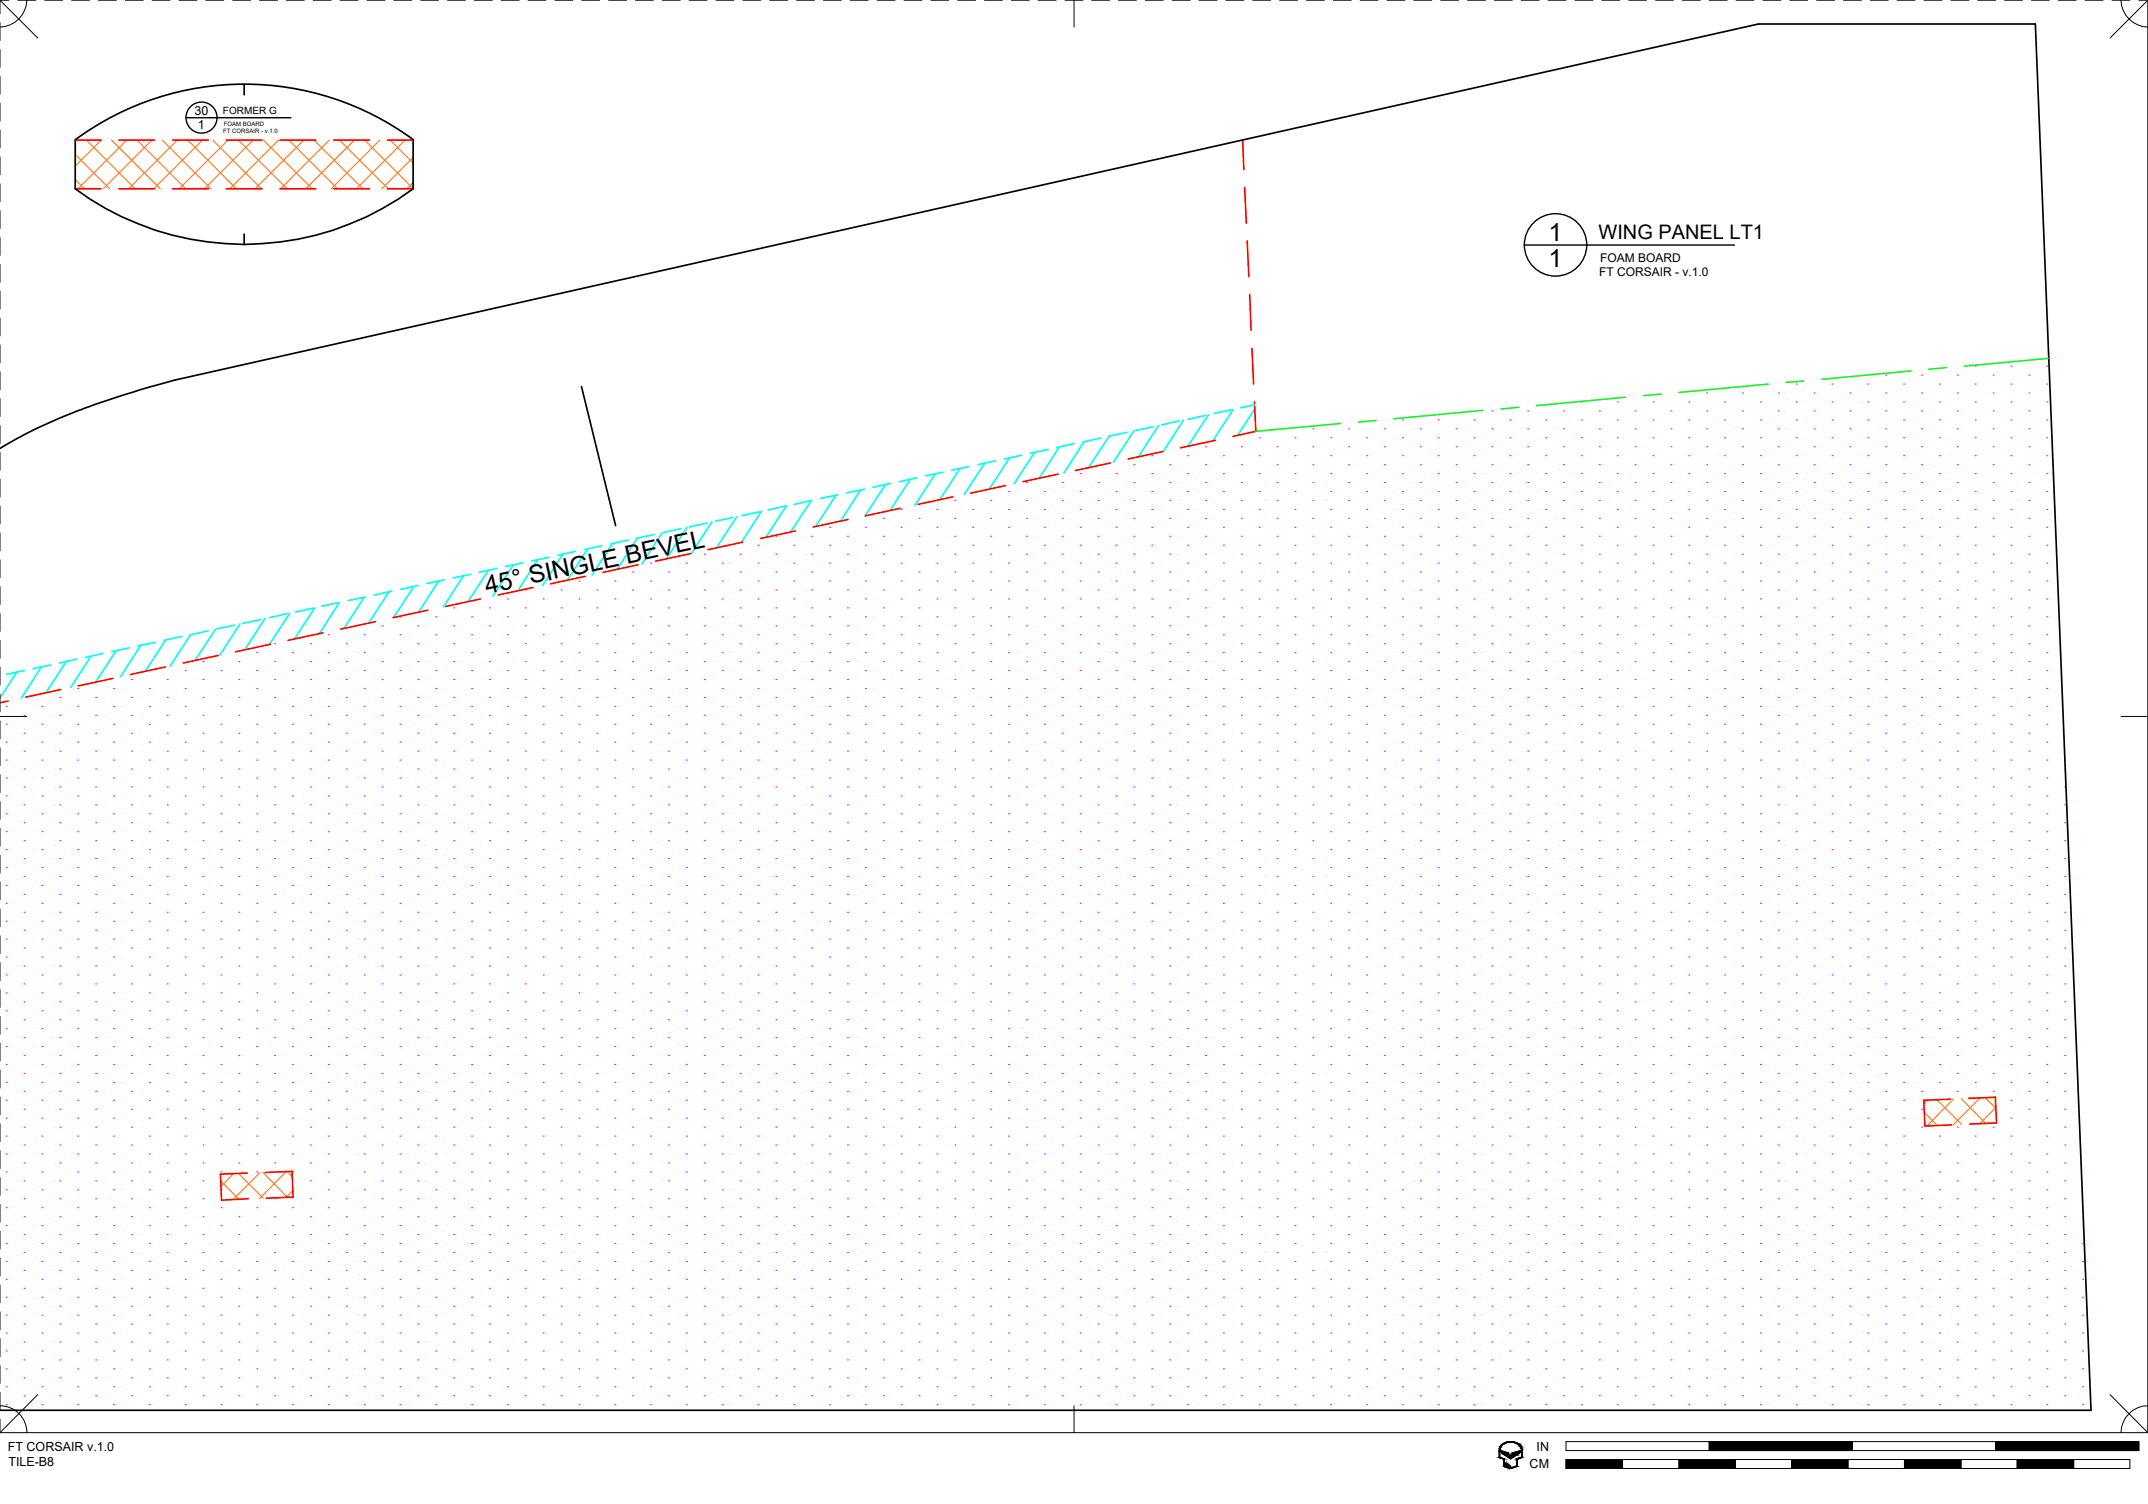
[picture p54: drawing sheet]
<svg xmlns="http://www.w3.org/2000/svg" width="381mm" height="267mm" viewBox="0 0 381 267" stroke-linecap="round" stroke-linejoin="round" font-family="sans-serif">
<defs><g id="words">
<g font-size="4.4">
<text x="274.6" y="42.7">1</text>
<text x="274.6" y="47.4">1</text>
<text x="86.4" y="105.3" transform="rotate(-12 86.4 105.3)">45° SINGLE BEVEL</text>
</g>
<text font-size="3.5" x="283.5" y="42.3">WING PANEL LT1</text>
<g font-size="2.2">
<text x="34.5" y="20.5">30</text>
<text x="35.1" y="22.9">1</text>
<text x="1.4" y="257.2">FT CORSAIR v.1.0</text>
<text x="272.6" y="257.2">IN</text>
<text x="1.5" y="259.9">TILE-B8</text>
<text x="271.3" y="260.4">CM</text>
</g>
<g font-size="2.1">
<text x="283.8" y="46.4">FOAM BOARD</text>
<text x="283.6" y="48.9">FT CORSAIR - v.1.0</text>
</g>
<text font-size="1.8" x="39.5" y="20.3">FORMER G</text>
<g font-size="1.1">
<text x="39.6" y="23.6">FT CORSAIR - v.1.0</text>
<text x="39.7" y="22.3">FOAM BOARD</text>
</g>
</g></defs>
<!-- layer: 06 CAVITY -->
<g fill="none" stroke="#ff7f00" stroke-width=".2">
<path d="M13.3 31.8l1.7 1.7M13.3 27.4l6.1 6.1M13.5 24.8l-.2 .2M15.3 24.8l8.7 8.7M18 24.8l-4.7 4.7M19.8 24.8l8.6 8.7M22.5 24.8l-8.7 8.7M24.3 24.8l8.6 8.7M26.9 24.8l-8.6 8.7M28.8 24.8l8.6 8.7M31.5 24.8l-8.7 8.7M33.3 24.8l8.6 8.7"/>
<path d="M35.9 24.8l-8.6 8.7M37.8 24.8l8.6 8.7M40.4 24.8l-8.6 8.7M42.3 24.8l8.6 8.7M44.9 24.8l-8.6 8.7M46.7 24.8l8.7 8.7M49.4 24.8l-8.6 8.7M51.2 24.8l8.7 8.7M53.9 24.8l-8.7 8.7M55.7 24.8l8.6 8.7M58.4 24.8l-8.6 8.7M60.2 24.8l8.7 8.7"/>
<path d="M62.9 24.8l-8.7 8.7M64.7 24.8l8.6 8.6M67.4 24.8l-8.7 8.7M69.2 24.8l4.1 4.1M71.8 24.8l-8.6 8.7M73.3 27.9l-5.6 5.6M73.3 32.4l-1.1 1.1M341.3 197.2l2.3 2.4M341.9 195.1l-.7 .6M343.6 195l4.3 4.4M346.5 194.9l-4.7 4.8M347.9 194.8l4.3 4.4"/>
<path d="M351.2 194.7l-4.8 4.8M352.1 194.7l1.9 1.8M354 196.4l-2.9 2.9M39.1 209.4l3.3 3.3M41.4 208.1l-2.2 2.3M42.3 208.1l4.4 4.4M46.1 207.9l-4.8 4.8M46.6 207.9l4.4 4.4M50.8 207.7l-4.8 4.8M50.9 207.7l.9 .9M51.9 211.1l-1.2 1.2"/>
</g>
<!-- layer: 01 CUT -->
<path d="M43.3 15v1.8M13.3 24.8v8.7a50.4 50.4 0 0 0 60 0v-8.7M13.4 24.8a50.5 50.5 0 0 1 59.9 0M43.3 41.5v1.9M0 79.5a97.6 97.6 0 0 1 23.4-9.9l7.6-2.2 280.9-63.1h49.1l9.9 245.8h-370.9M103.1 68.6l6.1 24.6" fill="none" stroke="#000" stroke-width=".3"/>
<!-- layer: 02 SCORE -->
<g fill="none" stroke="#f00" stroke-width=".3">
<path d="M13.3 24.8h4.6M13.4 33.5h4.5M21.1 24.8h6.3M21.1 33.5h6.3M30.6 24.8h6.4M30.6 33.5h6.4M40.1 24.8h6.4M40.1 33.5h6.4M49.7 24.8h6.3M49.7 33.5h6.3M59.2 24.8h6.3M59.2 33.5h6.3"/>
<path d="M68.7 24.8h4.6M68.7 33.5h4.5M220.4 24.8l.2 5.3M220.8 33.2l.3 6.4M221.2 42.7l.3 6.4M221.7 52.2l.2 6.4M215.6 78.1l-6.2 1.3M222.1 61.8l.3 6.3M222.5 71.3l.3 5.2-4.1 .9M122.5 98.2l-6.2 1.3M131.8 96.1l-6.2 1.4M141.1 94.2l-6.2 1.3"/>
<path d="M150.4 92.1l-6.2 1.4M159.7 90.1l-6.2 1.4M169 88.1l-6.2 1.3M178.4 86.1l-6.2 1.4M187.7 84.1l-6.3 1.3M197 82.1l-6.2 1.3M206.3 80.1l-6.2 1.3M29.4 118.3l-6.2 1.3M38.7 116.2l-6.2 1.4M48 114.2l-6.2 1.4M57.3 112.2l-6.2 1.4M66.6 110.2l-6.2 1.4"/>
<path d="M75.9 108.2l-6.2 1.3M85.2 106.2l-6.2 1.3M94.6 104.2l-6.2 1.3M103.8 102.2l-6.2 1.3M113.2 100.2l-6.2 1.3M1.4 124.3l-1.4 .3M10.8 122.3l-6.2 1.3M20 120.3l-6.2 1.3M346 194.9l-4.8 .2 .2 4.6 4.8-.2M349.2 194.8l4.7-.2 .2 4.5-4.7 .2M43.9 208l-4.8 .2 .2 4.6 4.8-.2M47 207.9l4.8-.2 .2 4.6-4.8 .2"/>
</g>
<!-- layer: 07 DE-PAPER -->
<g fill="none" stroke="#f0f" stroke-width=".2">
<path d="M213.8 79.2h.1M220.2 79.2h.1M223.3 77.6h.1M226.5 79.2h.1M229.7 77.6h.1M232.9 79.2h.1M232.9 76h.1M236 77.6h.1M239.2 79.2h.1M239.2 76h.1M242.4 77.6h.1M245.6 79.2h.1"/>
<path d="M245.6 76h.1M248.8 77.6h.1M248.8 74.5h.1M251.9 79.2h.1M251.9 76h.1M255.1 77.6h.1M255.1 74.5h.1M258.3 79.2h.1M258.3 76h.1M261.5 77.6h.1M261.5 74.5h.1M264.6 79.2h.1"/>
<path d="M264.6 76h.1M264.6 72.9h.1M267.8 77.6h.1M267.8 74.5h.1M271 79.2h.1M271 76h.1M271 72.9h.1M274.2 77.6h.1M274.2 74.5h.1M277.3 79.2h.1M277.3 76h.1M277.3 72.9h.1"/>
<path d="M280.5 77.6h.1M280.5 74.5h.1M280.5 71.3h.1M283.7 79.2h.1M283.7 76h.1M283.7 72.9h.1M286.9 77.6h.1M286.9 74.5h.1M286.9 71.3h.1M290 79.2h.1M290 76h.1M290 72.9h.1"/>
<path d="M293.2 77.6h.1M293.2 74.5h.1M293.2 71.3h.1M296.4 79.2h.1M296.4 76h.1M296.4 72.9h.1M299.6 77.6h.1M299.6 74.5h.1M299.6 71.3h.1M302.7 79.2h.1M302.7 76h.1M302.7 72.9h.1"/>
<path d="M302.7 69.7h.1M305.9 77.6h.1M305.9 74.5h.1M305.9 71.3h.1M309.1 79.2h.1M309.1 76h.1M309.1 72.9h.1M309.1 69.7h.1M312.3 77.6h.1M312.3 74.5h.1M312.3 71.3h.1M315.4 79.2h.1"/>
<path d="M315.4 76h.1M315.4 72.9h.1M315.4 69.7h.1M318.6 77.6h.1M318.6 74.5h.1M318.6 71.3h.1M318.6 68.1h.1M321.8 79.2h.1M321.8 76h.1M321.8 72.9h.1M321.8 69.7h.1M325 77.6h.1"/>
<path d="M325 74.5h.1M325 71.3h.1M325 68.1h.1M328.1 79.2h.1M328.1 76h.1M328.1 72.9h.1M328.1 69.7h.1M331.3 77.6h.1M331.3 74.5h.1M331.3 71.3h.1M331.3 68.1h.1M334.5 79.2h.1"/>
<path d="M334.5 76h.1M334.5 72.9h.1M334.5 69.7h.1M334.5 66.5h.1M337.7 77.6h.1M337.7 74.5h.1M337.7 71.3h.1M337.7 68.1h.1M340.8 79.2h.1M340.8 76h.1M340.8 72.9h.1M340.8 69.7h.1"/>
<path d="M340.8 66.5h.1M344 77.6h.1M344 74.5h.1M344 71.3h.1M344 68.1h.1M347.2 79.2h.1M347.2 76h.1M347.2 72.9h.1M347.2 69.7h.1M347.2 66.5h.1M350.4 77.6h.1M350.4 74.5h.1"/>
<path d="M350.4 71.3h.1M350.4 68.1h.1M350.4 64.9h.1M353.5 79.2h.1M353.5 76h.1M353.5 72.9h.1M353.5 69.7h.1M353.5 66.5h.1M356.7 77.6h.1M356.7 74.5h.1M356.7 71.3h.1M356.7 68.1h.1"/>
<path d="M356.7 64.9h.1M359.9 79.2h.1M359.9 76h.1M359.9 72.9h.1M359.9 69.7h.1M359.9 66.5h.1M363.1 77.6h.1M363.1 74.5h.1M363.1 71.3h.1M363.1 68.1h.1M363.1 64.9h.1M115.4 99.9h.1"/>
<path d="M121.7 99.9h.1M124.9 98.3h.1M128.1 99.9h.1M131.3 98.3h.1M134.4 99.9h.1M134.4 96.7h.1M137.6 98.3h.1M137.6 95.1h.1M140.8 99.9h.1M140.8 96.7h.1M144 98.3h.1M144 95.1h.1"/>
<path d="M147.1 99.9h.1M147.1 96.7h.1M147.1 93.5h.1M150.3 98.3h.1M150.3 95.1h.1M153.5 99.9h.1M153.5 96.7h.1M153.5 93.5h.1M156.7 98.3h.1M156.7 95.1h.1M156.7 91.9h.1M159.8 99.9h.1"/>
<path d="M159.8 96.7h.1M159.8 93.5h.1M159.8 90.3h.1M163 98.3h.1M163 95.1h.1M163 91.9h.1M166.2 99.9h.1M166.2 96.7h.1M166.2 93.5h.1M166.2 90.3h.1M169.4 98.3h.1M169.4 95.1h.1"/>
<path d="M169.4 91.9h.1M169.4 88.7h.1M172.5 99.9h.1M172.5 96.7h.1M172.5 93.5h.1M172.5 90.3h.1M175.7 98.3h.1M175.7 95.1h.1M175.7 91.9h.1M175.7 88.7h.1M178.9 99.9h.1M178.9 96.7h.1"/>
<path d="M178.9 93.5h.1M178.9 90.3h.1M178.9 87.2h.1M182.1 98.3h.1M182.1 95.1h.1M182.1 91.9h.1M182.1 88.7h.1M182.1 85.6h.1M185.2 99.9h.1M185.2 96.7h.1M185.2 93.5h.1M185.2 90.3h.1"/>
<path d="M185.2 87.2h.1M188.4 98.3h.1M188.4 95.1h.1M188.4 91.9h.1M188.4 88.7h.1M188.4 85.6h.1M191.6 99.9h.1M191.6 96.7h.1M191.6 93.5h.1M191.6 90.3h.1M191.6 87.2h.1M191.6 84h.1"/>
<path d="M194.8 98.3h.1M194.8 95.1h.1M194.8 91.9h.1M194.8 88.7h.1M194.8 85.6h.1M197.9 99.9h.1M197.9 96.7h.1M197.9 93.5h.1M197.9 90.3h.1M197.9 87.2h.1M197.9 84h.1M201.1 98.3h.1"/>
<path d="M201.1 95.1h.1M201.1 91.9h.1M201.1 88.7h.1M201.1 85.6h.1M201.1 82.4h.1M204.3 99.9h.1M204.3 96.7h.1M204.3 93.5h.1M204.3 90.3h.1M204.3 87.2h.1M204.3 84h.1M204.3 80.8h.1"/>
<path d="M207.5 98.3h.1M207.5 95.1h.1M207.5 91.9h.1M207.5 88.7h.1M207.5 85.6h.1M207.5 82.4h.1M210.6 99.9h.1M210.6 96.7h.1M210.6 93.5h.1M210.6 90.3h.1M210.6 87.2h.1M210.6 84h.1"/>
<path d="M210.6 80.8h.1M213.8 98.3h.1M213.8 95.1h.1M213.8 91.9h.1M213.8 88.7h.1M213.8 85.6h.1M213.8 82.4h.1M217 99.9h.1M217 96.7h.1M217 93.5h.1M217 90.3h.1M217 87.2h.1"/>
<path d="M217 84h.1M217 80.8h.1M220.2 98.3h.1M220.2 95.1h.1M220.2 91.9h.1M220.2 88.7h.1M220.2 85.6h.1M220.2 82.4h.1M223.3 99.9h.1M223.3 96.7h.1M223.3 93.5h.1M223.3 90.3h.1"/>
<path d="M223.3 87.2h.1M223.3 84h.1M223.3 80.8h.1M226.5 98.3h.1M226.5 95.1h.1M226.5 91.9h.1M226.5 88.7h.1M226.5 85.6h.1M226.5 82.4h.1M229.7 99.9h.1M229.7 96.7h.1M229.7 93.5h.1"/>
<path d="M229.7 90.3h.1M229.7 87.2h.1M229.7 84h.1M229.7 80.8h.1M232.9 98.3h.1M232.9 95.1h.1M232.9 91.9h.1M232.9 88.7h.1M232.9 85.6h.1M232.9 82.4h.1M236 99.9h.1M236 96.7h.1"/>
<path d="M236 93.5h.1M236 90.3h.1M236 87.2h.1M236 84h.1M236 80.8h.1M239.2 98.3h.1M239.2 95.1h.1M239.2 91.9h.1M239.2 88.7h.1M239.2 85.6h.1M239.2 82.4h.1M242.4 99.9h.1"/>
<path d="M242.4 96.7h.1M242.4 93.5h.1M242.4 90.3h.1M242.4 87.2h.1M242.4 84h.1M242.4 80.8h.1M245.6 98.3h.1M245.6 95.1h.1M245.6 91.9h.1M245.6 88.7h.1M245.6 85.6h.1M245.6 82.4h.1"/>
<path d="M248.8 99.9h.1M248.8 96.7h.1M248.8 93.5h.1M248.8 90.3h.1M248.8 87.2h.1M248.8 84h.1M248.8 80.8h.1M251.9 98.3h.1M251.9 95.1h.1M251.9 91.9h.1M251.9 88.7h.1M251.9 85.6h.1"/>
<path d="M251.9 82.4h.1M255.1 99.9h.1M255.1 96.7h.1M255.1 93.5h.1M255.1 90.3h.1M255.1 87.2h.1M255.1 84h.1M255.1 80.8h.1M258.3 98.3h.1M258.3 95.1h.1M258.3 91.9h.1M258.3 88.7h.1"/>
<path d="M258.3 85.6h.1M258.3 82.4h.1M261.5 99.9h.1M261.5 96.7h.1M261.5 93.5h.1M261.5 90.3h.1M261.5 87.2h.1M261.5 84h.1M261.5 80.8h.1M264.6 98.3h.1M264.6 95.1h.1M264.6 91.9h.1"/>
<path d="M264.6 88.7h.1M264.6 85.6h.1M264.6 82.4h.1M267.8 99.9h.1M267.8 96.7h.1M267.8 93.5h.1M267.8 90.3h.1M267.8 87.2h.1M267.8 84h.1M267.8 80.8h.1M271 98.3h.1M271 95.1h.1"/>
<path d="M271 91.9h.1M271 88.7h.1M271 85.6h.1M271 82.4h.1M274.2 99.9h.1M274.2 96.7h.1M274.2 93.5h.1M274.2 90.3h.1M274.2 87.2h.1M274.2 84h.1M274.2 80.8h.1M277.3 98.3h.1"/>
<path d="M277.3 95.1h.1M277.3 91.9h.1M277.3 88.7h.1M277.3 85.6h.1M277.3 82.4h.1M280.5 99.9h.1M280.5 96.7h.1M280.5 93.5h.1M280.5 90.3h.1M280.5 87.2h.1M280.5 84h.1M280.5 80.8h.1"/>
<path d="M283.7 98.3h.1M283.7 95.1h.1M283.7 91.9h.1M283.7 88.7h.1M283.7 85.6h.1M283.7 82.4h.1M286.9 99.9h.1M286.9 96.7h.1M286.9 93.5h.1M286.9 90.3h.1M286.9 87.2h.1M286.9 84h.1"/>
<path d="M286.9 80.8h.1M290 98.3h.1M290 95.1h.1M290 91.9h.1M290 88.7h.1M290 85.6h.1M290 82.4h.1M293.2 99.9h.1M293.2 96.7h.1M293.2 93.5h.1M293.2 90.3h.1M293.2 87.2h.1"/>
<path d="M293.2 84h.1M293.2 80.8h.1M296.4 98.3h.1M296.4 95.1h.1M296.4 91.9h.1M296.4 88.7h.1M296.4 85.6h.1M296.4 82.4h.1M299.6 99.9h.1M299.6 96.7h.1M299.6 93.5h.1M299.6 90.3h.1"/>
<path d="M299.6 87.2h.1M299.6 84h.1M299.6 80.8h.1M302.7 98.3h.1M302.7 95.1h.1M302.7 91.9h.1M302.7 88.7h.1M302.7 85.6h.1M302.7 82.4h.1M305.9 99.9h.1M305.9 96.7h.1M305.9 93.5h.1"/>
<path d="M305.9 90.3h.1M305.9 87.2h.1M305.9 84h.1M305.9 80.8h.1M309.1 98.3h.1M309.1 95.1h.1M309.1 91.9h.1M309.1 88.7h.1M309.1 85.6h.1M309.1 82.4h.1M312.3 99.9h.1M312.3 96.7h.1"/>
<path d="M312.3 93.5h.1M312.3 90.3h.1M312.3 87.2h.1M312.3 84h.1M312.3 80.8h.1M315.4 98.3h.1M315.4 95.1h.1M315.4 91.9h.1M315.4 88.7h.1M315.4 85.6h.1M315.4 82.4h.1M318.6 99.9h.1"/>
<path d="M318.6 96.7h.1M318.6 93.5h.1M318.6 90.3h.1M318.6 87.2h.1M318.6 84h.1M318.6 80.8h.1M321.8 98.3h.1M321.8 95.1h.1M321.8 91.9h.1M321.8 88.7h.1M321.8 85.6h.1M321.8 82.4h.1"/>
<path d="M325 99.9h.1M325 96.7h.1M325 93.5h.1M325 90.3h.1M325 87.2h.1M325 84h.1M325 80.8h.1M328.1 98.3h.1M328.1 95.1h.1M328.1 91.9h.1M328.1 88.7h.1M328.1 85.6h.1"/>
<path d="M328.1 82.4h.1M331.3 99.9h.1M331.3 96.7h.1M331.3 93.5h.1M331.3 90.3h.1M331.3 87.2h.1M331.3 84h.1M331.3 80.8h.1M334.5 98.3h.1M334.5 95.1h.1M334.5 91.9h.1M334.5 88.7h.1"/>
<path d="M334.5 85.6h.1M334.5 82.4h.1M337.7 99.9h.1M337.7 96.7h.1M337.7 93.5h.1M337.7 90.3h.1M337.7 87.2h.1M337.7 84h.1M337.7 80.8h.1M340.8 98.3h.1M340.8 95.1h.1M340.8 91.9h.1"/>
<path d="M340.8 88.7h.1M340.8 85.6h.1M340.8 82.4h.1M344 99.9h.1M344 96.7h.1M344 93.5h.1M344 90.3h.1M344 87.2h.1M344 84h.1M344 80.8h.1M347.2 98.3h.1M347.2 95.1h.1"/>
<path d="M347.2 91.9h.1M347.2 88.7h.1M347.2 85.6h.1M347.2 82.4h.1M350.4 99.9h.1M350.4 96.7h.1M350.4 93.5h.1M350.4 90.3h.1M350.4 87.2h.1M350.4 84h.1M350.4 80.8h.1M353.5 98.3h.1"/>
<path d="M353.5 95.1h.1M353.5 91.9h.1M353.5 88.7h.1M353.5 85.6h.1M353.5 82.4h.1M356.7 99.9h.1M356.7 96.7h.1M356.7 93.5h.1M356.7 90.3h.1M356.7 87.2h.1M356.7 84h.1M356.7 80.8h.1"/>
<path d="M359.9 98.3h.1M359.9 95.1h.1M359.9 91.9h.1M359.9 88.7h.1M359.9 85.6h.1M359.9 82.4h.1M363.1 99.9h.1M363.1 96.7h.1M363.1 93.5h.1M363.1 90.3h.1M363.1 87.2h.1M363.1 84h.1"/>
<path d="M363.1 80.8h.1M26.5 118.9h.1M32.8 118.9h.1M36 117.3h.1M39.2 118.9h.1M42.4 117.3h.1M45.5 118.9h.1M45.5 115.7h.1M48.7 117.3h.1M48.7 114.1h.1M51.9 118.9h.1M51.9 115.7h.1"/>
<path d="M55.1 117.3h.1M55.1 114.1h.1M58.2 118.9h.1M58.2 115.7h.1M58.2 112.6h.1M61.4 117.3h.1M61.4 114.1h.1M64.6 118.9h.1M64.6 115.7h.1M64.6 112.6h.1M67.8 117.3h.1M67.8 114.1h.1"/>
<path d="M67.8 111h.1M70.9 118.9h.1M70.9 115.7h.1M70.9 112.6h.1M70.9 109.4h.1M74.1 117.3h.1M74.1 114.1h.1M74.1 111h.1M77.3 118.9h.1M77.3 115.7h.1M77.3 112.6h.1M77.3 109.4h.1"/>
<path d="M80.5 117.3h.1M80.5 114.1h.1M80.5 111h.1M80.5 107.8h.1M83.6 118.9h.1M83.6 115.7h.1M83.6 112.6h.1M83.6 109.4h.1M86.8 117.3h.1M86.8 114.1h.1M86.8 111h.1M86.8 107.8h.1"/>
<path d="M90 118.9h.1M90 115.7h.1M90 112.6h.1M90 109.4h.1M90 106.2h.1M93.2 117.3h.1M93.2 114.1h.1M93.2 111h.1M93.2 107.8h.1M93.2 104.6h.1M96.3 118.9h.1M96.3 115.7h.1"/>
<path d="M96.3 112.6h.1M96.3 109.4h.1M96.3 106.2h.1M99.5 117.3h.1M99.5 114.1h.1M99.5 111h.1M99.5 107.8h.1M99.5 104.6h.1M102.7 118.9h.1M102.7 115.7h.1M102.7 112.6h.1M102.7 109.4h.1"/>
<path d="M102.7 106.2h.1M102.7 103h.1M105.9 117.3h.1M105.9 114.1h.1M105.9 111h.1M105.9 107.8h.1M105.9 104.6h.1M109 118.9h.1M109 115.7h.1M109 112.6h.1M109 109.4h.1M109 106.2h.1"/>
<path d="M109 103h.1M112.2 117.3h.1M112.2 114.1h.1M112.2 111h.1M112.2 107.8h.1M112.2 104.6h.1M112.2 101.4h.1M115.4 118.9h.1M115.4 115.7h.1M115.4 112.6h.1M115.4 109.4h.1M115.4 106.2h.1"/>
<path d="M115.4 103h.1M118.6 117.3h.1M118.6 114.1h.1M118.6 111h.1M118.6 107.8h.1M118.6 104.6h.1M118.6 101.4h.1M121.7 118.9h.1M121.7 115.7h.1M121.7 112.6h.1M121.7 109.4h.1M121.7 106.2h.1"/>
<path d="M121.7 103h.1M124.9 117.3h.1M124.9 114.1h.1M124.9 111h.1M124.9 107.8h.1M124.9 104.6h.1M124.9 101.4h.1M128.1 118.9h.1M128.1 115.7h.1M128.1 112.6h.1M128.1 109.4h.1M128.1 106.2h.1"/>
<path d="M128.1 103h.1M131.3 117.3h.1M131.3 114.1h.1M131.3 111h.1M131.3 107.8h.1M131.3 104.6h.1M131.3 101.4h.1M134.4 118.9h.1M134.4 115.7h.1M134.4 112.6h.1M134.4 109.4h.1M134.4 106.2h.1"/>
<path d="M134.4 103h.1M137.6 117.3h.1M137.6 114.1h.1M137.6 111h.1M137.6 107.8h.1M137.6 104.6h.1M137.6 101.4h.1M140.8 118.9h.1M140.8 115.7h.1M140.8 112.6h.1M140.8 109.4h.1M140.8 106.2h.1"/>
<path d="M140.8 103h.1M144 117.3h.1M144 114.1h.1M144 111h.1M144 107.8h.1M144 104.6h.1M144 101.4h.1M147.1 118.9h.1M147.1 115.7h.1M147.1 112.6h.1M147.1 109.4h.1M147.1 106.2h.1"/>
<path d="M147.1 103h.1M150.3 117.3h.1M150.3 114.1h.1M150.3 111h.1M150.3 107.8h.1M150.3 104.6h.1M150.3 101.4h.1M153.5 118.9h.1M153.5 115.7h.1M153.5 112.6h.1M153.5 109.4h.1M153.5 106.2h.1"/>
<path d="M153.5 103h.1M156.7 117.3h.1M156.7 114.1h.1M156.7 111h.1M156.7 107.8h.1M156.7 104.6h.1M156.7 101.4h.1M159.8 118.9h.1M159.8 115.7h.1M159.8 112.6h.1M159.8 109.4h.1M159.8 106.2h.1"/>
<path d="M159.8 103h.1M163 117.3h.1M163 114.1h.1M163 111h.1M163 107.8h.1M163 104.6h.1M163 101.4h.1M166.2 118.9h.1M166.2 115.7h.1M166.2 112.6h.1M166.2 109.4h.1M166.2 106.2h.1"/>
<path d="M166.2 103h.1M169.4 117.3h.1M169.4 114.1h.1M169.4 111h.1M169.4 107.8h.1M169.4 104.6h.1M169.4 101.4h.1M172.5 118.9h.1M172.5 115.7h.1M172.5 112.6h.1M172.5 109.4h.1M172.5 106.2h.1"/>
<path d="M172.5 103h.1M175.7 117.3h.1M175.7 114.1h.1M175.7 111h.1M175.7 107.8h.1M175.7 104.6h.1M175.7 101.4h.1M178.9 118.9h.1M178.9 115.7h.1M178.9 112.6h.1M178.9 109.4h.1M178.9 106.2h.1"/>
<path d="M178.9 103h.1M182.1 117.3h.1M182.1 114.1h.1M182.1 111h.1M182.1 107.8h.1M182.1 104.6h.1M182.1 101.4h.1M185.2 118.9h.1M185.2 115.7h.1M185.2 112.6h.1M185.2 109.4h.1M185.2 106.2h.1"/>
<path d="M185.2 103h.1M188.4 117.3h.1M188.4 114.1h.1M188.4 111h.1M188.4 107.8h.1M188.4 104.6h.1M188.4 101.4h.1M191.6 118.9h.1M191.6 115.7h.1M191.6 112.6h.1M191.6 109.4h.1M191.6 106.2h.1"/>
<path d="M191.6 103h.1M194.8 117.3h.1M194.8 114.1h.1M194.8 111h.1M194.8 107.8h.1M194.8 104.6h.1M194.8 101.4h.1M197.9 118.9h.1M197.9 115.7h.1M197.9 112.6h.1M197.9 109.4h.1M197.9 106.2h.1"/>
<path d="M197.9 103h.1M201.1 117.3h.1M201.1 114.1h.1M201.1 111h.1M201.1 107.8h.1M201.1 104.6h.1M201.1 101.4h.1M204.3 118.9h.1M204.3 115.7h.1M204.3 112.6h.1M204.3 109.4h.1M204.3 106.2h.1"/>
<path d="M204.3 103h.1M207.5 117.3h.1M207.5 114.1h.1M207.5 111h.1M207.5 107.8h.1M207.5 104.6h.1M207.5 101.4h.1M210.6 118.9h.1M210.6 115.7h.1M210.6 112.6h.1M210.6 109.4h.1M210.6 106.2h.1"/>
<path d="M210.6 103h.1M213.8 117.3h.1M213.8 114.1h.1M213.8 111h.1M213.8 107.8h.1M213.8 104.6h.1M213.8 101.4h.1M217 118.9h.1M217 115.7h.1M217 112.6h.1M217 109.4h.1M217 106.2h.1"/>
<path d="M217 103h.1M220.2 117.3h.1M220.2 114.1h.1M220.2 111h.1M220.2 107.8h.1M220.2 104.6h.1M220.2 101.4h.1M223.3 118.9h.1M223.3 115.7h.1M223.3 112.6h.1M223.3 109.4h.1M223.3 106.2h.1"/>
<path d="M223.3 103h.1M226.5 117.3h.1M226.5 114.1h.1M226.5 111h.1M226.5 107.8h.1M226.5 104.6h.1M226.5 101.4h.1M229.7 118.9h.1M229.7 115.7h.1M229.7 112.6h.1M229.7 109.4h.1M229.7 106.2h.1"/>
<path d="M229.7 103h.1M232.9 117.3h.1M232.9 114.1h.1M232.9 111h.1M232.9 107.8h.1M232.9 104.6h.1M232.9 101.4h.1M236 118.9h.1M236 115.7h.1M236 112.6h.1M236 109.4h.1M236 106.2h.1"/>
<path d="M236 103h.1M239.2 117.3h.1M239.2 114.1h.1M239.2 111h.1M239.2 107.8h.1M239.2 104.6h.1M239.2 101.4h.1M242.4 118.9h.1M242.4 115.7h.1M242.4 112.6h.1M242.4 109.4h.1M242.4 106.2h.1"/>
<path d="M242.4 103h.1M245.6 117.3h.1M245.6 114.1h.1M245.6 111h.1M245.6 107.8h.1M245.6 104.6h.1M245.6 101.4h.1M248.8 118.9h.1M248.8 115.7h.1M248.8 112.6h.1M248.8 109.4h.1M248.8 106.2h.1"/>
<path d="M248.8 103h.1M251.9 117.3h.1M251.9 114.1h.1M251.9 111h.1M251.9 107.8h.1M251.9 104.6h.1M251.9 101.4h.1M255.1 118.9h.1M255.1 115.7h.1M255.1 112.6h.1M255.1 109.4h.1M255.1 106.2h.1"/>
<path d="M255.1 103h.1M258.3 117.3h.1M258.3 114.1h.1M258.3 111h.1M258.3 107.8h.1M258.3 104.6h.1M258.3 101.4h.1M261.5 118.9h.1M261.5 115.7h.1M261.5 112.6h.1M261.5 109.4h.1M261.5 106.2h.1"/>
<path d="M261.5 103h.1M264.6 117.3h.1M264.6 114.1h.1M264.6 111h.1M264.6 107.8h.1M264.6 104.6h.1M264.6 101.4h.1M267.8 118.9h.1M267.8 115.7h.1M267.8 112.6h.1M267.8 109.4h.1M267.8 106.2h.1"/>
<path d="M267.8 103h.1M271 117.3h.1M271 114.1h.1M271 111h.1M271 107.8h.1M271 104.6h.1M271 101.4h.1M274.2 118.9h.1M274.2 115.7h.1M274.2 112.6h.1M274.2 109.4h.1M274.2 106.2h.1"/>
<path d="M274.2 103h.1M277.3 117.3h.1M277.3 114.1h.1M277.3 111h.1M277.3 107.8h.1M277.3 104.6h.1M277.3 101.4h.1M280.5 118.9h.1M280.5 115.7h.1M280.5 112.6h.1M280.5 109.4h.1M280.5 106.2h.1"/>
<path d="M280.5 103h.1M283.7 117.3h.1M283.7 114.1h.1M283.7 111h.1M283.7 107.8h.1M283.7 104.6h.1M283.7 101.4h.1M286.9 118.9h.1M286.9 115.7h.1M286.9 112.6h.1M286.9 109.4h.1M286.9 106.2h.1"/>
<path d="M286.9 103h.1M290 117.3h.1M290 114.1h.1M290 111h.1M290 107.8h.1M290 104.6h.1M290 101.4h.1M293.2 118.9h.1M293.2 115.7h.1M293.2 112.6h.1M293.2 109.4h.1M293.2 106.2h.1"/>
<path d="M293.2 103h.1M296.4 117.3h.1M296.4 114.1h.1M296.4 111h.1M296.4 107.8h.1M296.4 104.6h.1M296.4 101.4h.1M299.6 118.9h.1M299.6 115.7h.1M299.6 112.6h.1M299.6 109.4h.1M299.6 106.2h.1"/>
<path d="M299.6 103h.1M302.7 117.3h.1M302.7 114.1h.1M302.7 111h.1M302.7 107.8h.1M302.7 104.6h.1M302.7 101.4h.1M305.9 118.9h.1M305.9 115.7h.1M305.9 112.6h.1M305.9 109.4h.1M305.9 106.2h.1"/>
<path d="M305.9 103h.1M309.1 117.3h.1M309.1 114.1h.1M309.1 111h.1M309.1 107.8h.1M309.1 104.6h.1M309.1 101.4h.1M312.3 118.9h.1M312.3 115.7h.1M312.3 112.6h.1M312.3 109.4h.1M312.3 106.2h.1"/>
<path d="M312.3 103h.1M315.4 117.3h.1M315.4 114.1h.1M315.4 111h.1M315.4 107.8h.1M315.4 104.6h.1M315.4 101.4h.1M318.6 118.9h.1M318.6 115.7h.1M318.6 112.6h.1M318.6 109.4h.1M318.6 106.2h.1"/>
<path d="M318.6 103h.1M321.8 117.3h.1M321.8 114.1h.1M321.8 111h.1M321.8 107.8h.1M321.8 104.6h.1M321.8 101.4h.1M325 118.9h.1M325 115.7h.1M325 112.6h.1M325 109.4h.1M325 106.2h.1"/>
<path d="M325 103h.1M328.1 117.3h.1M328.1 114.1h.1M328.1 111h.1M328.1 107.8h.1M328.1 104.6h.1M328.1 101.4h.1M331.3 118.9h.1M331.3 115.7h.1M331.3 112.6h.1M331.3 109.4h.1M331.3 106.2h.1"/>
<path d="M331.3 103h.1M334.5 117.3h.1M334.5 114.1h.1M334.5 111h.1M334.5 107.8h.1M334.5 104.6h.1M334.5 101.4h.1M337.7 118.9h.1M337.7 115.7h.1M337.7 112.6h.1M337.7 109.4h.1M337.7 106.2h.1"/>
<path d="M337.7 103h.1M340.8 117.3h.1M340.8 114.1h.1M340.8 111h.1M340.8 107.8h.1M340.8 104.6h.1M340.8 101.4h.1M344 118.9h.1M344 115.7h.1M344 112.6h.1M344 109.4h.1M344 106.2h.1"/>
<path d="M344 103h.1M347.2 117.3h.1M347.2 114.1h.1M347.2 111h.1M347.2 107.8h.1M347.2 104.6h.1M347.2 101.4h.1M350.4 118.9h.1M350.4 115.7h.1M350.4 112.6h.1M350.4 109.4h.1M350.4 106.2h.1"/>
<path d="M350.4 103h.1M353.5 117.3h.1M353.5 114.1h.1M353.5 111h.1M353.5 107.8h.1M353.5 104.6h.1M353.5 101.4h.1M356.7 118.9h.1M356.7 115.7h.1M356.7 112.6h.1M356.7 109.4h.1M356.7 106.2h.1"/>
<path d="M356.7 103h.1M359.9 117.3h.1M359.9 114.1h.1M359.9 111h.1M359.9 107.8h.1M359.9 104.6h.1M359.9 101.4h.1M363.1 118.9h.1M363.1 115.7h.1M363.1 112.6h.1M363.1 109.4h.1M363.1 106.2h.1"/>
<path d="M363.1 103h.1M1.1 138h.1M1.1 134.8h.1M1.1 131.6h.1M1.1 128.4h.1M1.1 125.3h.1M4.3 139.5h.1M4.3 136.4h.1M4.3 133.2h.1M4.3 130h.1M4.3 126.8h.1M7.4 138h.1"/>
<path d="M7.4 134.8h.1M7.4 131.6h.1M7.4 128.4h.1M7.4 125.3h.1M10.6 139.5h.1M10.6 136.4h.1M10.6 133.2h.1M10.6 130h.1M10.6 126.8h.1M10.6 123.7h.1M13.8 138h.1M13.8 134.8h.1"/>
<path d="M13.8 131.6h.1M13.8 128.4h.1M13.8 125.3h.1M13.8 122.1h.1M17 139.5h.1M17 136.4h.1M17 133.2h.1M17 130h.1M17 126.8h.1M17 123.7h.1M20.1 138h.1M20.1 134.8h.1"/>
<path d="M20.1 131.6h.1M20.1 128.4h.1M20.1 125.3h.1M20.1 122.1h.1M23.3 139.5h.1M23.3 136.4h.1M23.3 133.2h.1M23.3 130h.1M23.3 126.8h.1M23.3 123.7h.1M23.3 120.5h.1M26.5 138h.1"/>
<path d="M26.5 134.8h.1M26.5 131.6h.1M26.5 128.4h.1M26.5 125.3h.1M26.5 122.1h.1M29.7 139.5h.1M29.7 136.4h.1M29.7 133.2h.1M29.7 130h.1M29.7 126.8h.1M29.7 123.7h.1M29.7 120.5h.1"/>
<path d="M32.8 138h.1M32.8 134.8h.1M32.8 131.6h.1M32.8 128.4h.1M32.8 125.3h.1M32.8 122.1h.1M36 139.5h.1M36 136.4h.1M36 133.2h.1M36 130h.1M36 126.8h.1M36 123.7h.1"/>
<path d="M36 120.5h.1M39.2 138h.1M39.2 134.8h.1M39.2 131.6h.1M39.2 128.4h.1M39.2 125.3h.1M39.2 122.1h.1M42.4 139.5h.1M42.4 136.4h.1M42.4 133.2h.1M42.4 130h.1M42.4 126.8h.1"/>
<path d="M42.4 123.7h.1M42.4 120.5h.1M45.5 138h.1M45.5 134.8h.1M45.5 131.6h.1M45.5 128.4h.1M45.5 125.3h.1M45.5 122.1h.1M48.7 139.5h.1M48.7 136.4h.1M48.7 133.2h.1M48.7 130h.1"/>
<path d="M48.7 126.8h.1M48.7 123.7h.1M48.7 120.5h.1M51.9 138h.1M51.9 134.8h.1M51.9 131.6h.1M51.9 128.4h.1M51.9 125.3h.1M51.9 122.1h.1M55.1 139.5h.1M55.1 136.4h.1M55.1 133.2h.1"/>
<path d="M55.1 130h.1M55.1 126.8h.1M55.1 123.7h.1M55.1 120.5h.1M58.2 138h.1M58.2 134.8h.1M58.2 131.6h.1M58.2 128.4h.1M58.2 125.3h.1M58.2 122.1h.1M61.4 139.5h.1M61.4 136.4h.1"/>
<path d="M61.4 133.2h.1M61.4 130h.1M61.4 126.8h.1M61.4 123.7h.1M61.4 120.5h.1M64.6 138h.1M64.6 134.8h.1M64.6 131.6h.1M64.6 128.4h.1M64.6 125.3h.1M64.6 122.1h.1M67.8 139.5h.1"/>
<path d="M67.8 136.4h.1M67.8 133.2h.1M67.8 130h.1M67.8 126.8h.1M67.8 123.7h.1M67.8 120.5h.1M70.9 138h.1M70.9 134.8h.1M70.9 131.6h.1M70.9 128.4h.1M70.9 125.3h.1M70.9 122.1h.1"/>
<path d="M74.1 139.5h.1M74.1 136.4h.1M74.1 133.2h.1M74.1 130h.1M74.1 126.8h.1M74.1 123.7h.1M74.1 120.5h.1M77.3 138h.1M77.3 134.8h.1M77.3 131.6h.1M77.3 128.4h.1M77.3 125.3h.1"/>
<path d="M77.3 122.1h.1M80.5 139.5h.1M80.5 136.4h.1M80.5 133.2h.1M80.5 130h.1M80.5 126.8h.1M80.5 123.7h.1M80.5 120.5h.1M83.6 138h.1M83.6 134.8h.1M83.6 131.6h.1M83.6 128.4h.1"/>
<path d="M83.6 125.3h.1M83.6 122.1h.1M86.8 139.5h.1M86.8 136.4h.1M86.8 133.2h.1M86.8 130h.1M86.8 126.8h.1M86.8 123.7h.1M86.8 120.5h.1M90 138h.1M90 134.8h.1M90 131.6h.1"/>
<path d="M90 128.4h.1M90 125.3h.1M90 122.1h.1M93.2 139.5h.1M93.2 136.4h.1M93.2 133.2h.1M93.2 130h.1M93.2 126.8h.1M93.2 123.7h.1M93.2 120.5h.1M96.3 138h.1M96.3 134.8h.1"/>
<path d="M96.3 131.6h.1M96.3 128.4h.1M96.3 125.3h.1M96.3 122.1h.1M99.5 139.5h.1M99.5 136.4h.1M99.5 133.2h.1M99.5 130h.1M99.5 126.8h.1M99.5 123.7h.1M99.5 120.5h.1M102.7 138h.1"/>
<path d="M102.7 134.8h.1M102.7 131.6h.1M102.7 128.4h.1M102.7 125.3h.1M102.7 122.1h.1M105.9 139.5h.1M105.9 136.4h.1M105.9 133.2h.1M105.9 130h.1M105.9 126.8h.1M105.9 123.7h.1M105.9 120.5h.1"/>
<path d="M109 138h.1M109 134.8h.1M109 131.6h.1M109 128.4h.1M109 125.3h.1M109 122.1h.1M112.2 139.5h.1M112.2 136.4h.1M112.2 133.2h.1M112.2 130h.1M112.2 126.8h.1M112.2 123.7h.1"/>
<path d="M112.2 120.5h.1M115.4 138h.1M115.4 134.8h.1M115.4 131.6h.1M115.4 128.4h.1M115.4 125.3h.1M115.4 122.1h.1M118.6 139.5h.1M118.6 136.4h.1M118.6 133.2h.1M118.6 130h.1M118.6 126.8h.1"/>
<path d="M118.6 123.7h.1M118.6 120.5h.1M121.7 138h.1M121.7 134.8h.1M121.7 131.6h.1M121.7 128.4h.1M121.7 125.3h.1M121.7 122.1h.1M124.9 139.5h.1M124.9 136.4h.1M124.9 133.2h.1M124.9 130h.1"/>
<path d="M124.9 126.8h.1M124.9 123.7h.1M124.9 120.5h.1M128.1 138h.1M128.1 134.8h.1M128.1 131.6h.1M128.1 128.4h.1M128.1 125.3h.1M128.1 122.1h.1M131.3 139.5h.1M131.3 136.4h.1M131.3 133.2h.1"/>
<path d="M131.3 130h.1M131.3 126.8h.1M131.3 123.7h.1M131.3 120.5h.1M134.4 138h.1M134.4 134.8h.1M134.4 131.6h.1M134.4 128.4h.1M134.4 125.3h.1M134.4 122.1h.1M137.6 139.5h.1M137.6 136.4h.1"/>
<path d="M137.6 133.2h.1M137.6 130h.1M137.6 126.8h.1M137.6 123.7h.1M137.6 120.5h.1M140.8 138h.1M140.8 134.8h.1M140.8 131.6h.1M140.8 128.4h.1M140.8 125.3h.1M140.8 122.1h.1M144 139.5h.1"/>
<path d="M144 136.4h.1M144 133.2h.1M144 130h.1M144 126.8h.1M144 123.7h.1M144 120.5h.1M147.1 138h.1M147.1 134.8h.1M147.1 131.6h.1M147.1 128.4h.1M147.1 125.3h.1M147.1 122.1h.1"/>
<path d="M150.3 139.5h.1M150.3 136.4h.1M150.3 133.2h.1M150.3 130h.1M150.3 126.8h.1M150.3 123.7h.1M150.3 120.5h.1M153.5 138h.1M153.5 134.8h.1M153.5 131.6h.1M153.5 128.4h.1M153.5 125.3h.1"/>
<path d="M153.5 122.1h.1M156.7 139.5h.1M156.7 136.4h.1M156.7 133.2h.1M156.7 130h.1M156.7 126.8h.1M156.7 123.7h.1M156.7 120.5h.1M159.8 138h.1M159.8 134.8h.1M159.8 131.6h.1M159.8 128.4h.1"/>
<path d="M159.8 125.3h.1M159.8 122.1h.1M163 139.5h.1M163 136.4h.1M163 133.2h.1M163 130h.1M163 126.8h.1M163 123.7h.1M163 120.5h.1M166.2 138h.1M166.2 134.8h.1M166.2 131.6h.1"/>
<path d="M166.2 128.4h.1M166.2 125.3h.1M166.2 122.1h.1M169.4 139.5h.1M169.4 136.4h.1M169.4 133.2h.1M169.4 130h.1M169.4 126.8h.1M169.4 123.7h.1M169.4 120.5h.1M172.5 138h.1M172.5 134.8h.1"/>
<path d="M172.5 131.6h.1M172.5 128.4h.1M172.5 125.3h.1M172.5 122.1h.1M175.7 139.5h.1M175.7 136.4h.1M175.7 133.2h.1M175.7 130h.1M175.7 126.8h.1M175.7 123.7h.1M175.7 120.5h.1M178.9 138h.1"/>
<path d="M178.9 134.8h.1M178.9 131.6h.1M178.9 128.4h.1M178.9 125.3h.1M178.9 122.1h.1M182.1 139.5h.1M182.1 136.4h.1M182.1 133.2h.1M182.1 130h.1M182.1 126.8h.1M182.1 123.7h.1M182.1 120.5h.1"/>
<path d="M185.2 138h.1M185.2 134.8h.1M185.2 131.6h.1M185.2 128.4h.1M185.2 125.3h.1M185.2 122.1h.1M188.4 139.5h.1M188.4 136.4h.1M188.4 133.2h.1M188.4 130h.1M188.4 126.8h.1M188.4 123.7h.1"/>
<path d="M188.4 120.5h.1M191.6 138h.1M191.6 134.8h.1M191.6 131.6h.1M191.6 128.4h.1M191.6 125.3h.1M191.6 122.1h.1M194.8 139.5h.1M194.8 136.4h.1M194.8 133.2h.1M194.8 130h.1M194.8 126.8h.1"/>
<path d="M194.8 123.7h.1M194.8 120.5h.1M197.9 138h.1M197.9 134.8h.1M197.9 131.6h.1M197.9 128.4h.1M197.9 125.3h.1M197.9 122.1h.1M201.1 139.5h.1M201.1 136.4h.1M201.1 133.2h.1M201.1 130h.1"/>
<path d="M201.1 126.8h.1M201.1 123.7h.1M201.1 120.5h.1M204.3 138h.1M204.3 134.8h.1M204.3 131.6h.1M204.3 128.4h.1M204.3 125.3h.1M204.3 122.1h.1M207.5 139.5h.1M207.5 136.4h.1M207.5 133.2h.1"/>
<path d="M207.5 130h.1M207.5 126.8h.1M207.5 123.7h.1M207.5 120.5h.1M210.6 138h.1M210.6 134.8h.1M210.6 131.6h.1M210.6 128.4h.1M210.6 125.3h.1M210.6 122.1h.1M213.8 139.5h.1M213.8 136.4h.1"/>
<path d="M213.8 133.2h.1M213.8 130h.1M213.8 126.8h.1M213.8 123.7h.1M213.8 120.5h.1M217 138h.1M217 134.8h.1M217 131.6h.1M217 128.4h.1M217 125.3h.1M217 122.1h.1M220.2 139.5h.1"/>
<path d="M220.2 136.4h.1M220.2 133.2h.1M220.2 130h.1M220.2 126.8h.1M220.2 123.7h.1M220.2 120.5h.1M223.3 138h.1M223.3 134.8h.1M223.3 131.6h.1M223.3 128.4h.1M223.3 125.3h.1M223.3 122.1h.1"/>
<path d="M226.5 139.5h.1M226.5 136.4h.1M226.5 133.2h.1M226.5 130h.1M226.5 126.8h.1M226.5 123.7h.1M226.5 120.5h.1M229.7 138h.1M229.7 134.8h.1M229.7 131.6h.1M229.7 128.4h.1M229.7 125.3h.1"/>
<path d="M229.7 122.1h.1M232.9 139.5h.1M232.9 136.4h.1M232.9 133.2h.1M232.9 130h.1M232.9 126.8h.1M232.9 123.7h.1M232.9 120.5h.1M236 138h.1M236 134.8h.1M236 131.6h.1M236 128.4h.1"/>
<path d="M236 125.3h.1M236 122.1h.1M239.2 139.5h.1M239.2 136.4h.1M239.2 133.2h.1M239.2 130h.1M239.2 126.8h.1M239.2 123.7h.1M239.2 120.5h.1M242.4 138h.1M242.4 134.8h.1M242.4 131.6h.1"/>
<path d="M242.4 128.4h.1M242.4 125.3h.1M242.4 122.1h.1M245.6 139.5h.1M245.6 136.4h.1M245.6 133.2h.1M245.6 130h.1M245.6 126.8h.1M245.6 123.7h.1M245.6 120.5h.1M248.8 138h.1M248.8 134.8h.1"/>
<path d="M248.8 131.6h.1M248.8 128.4h.1M248.8 125.3h.1M248.8 122.1h.1M251.9 139.5h.1M251.9 136.4h.1M251.9 133.2h.1M251.9 130h.1M251.9 126.8h.1M251.9 123.7h.1M251.9 120.5h.1M255.1 138h.1"/>
<path d="M255.1 134.8h.1M255.1 131.6h.1M255.1 128.4h.1M255.1 125.3h.1M255.1 122.1h.1M258.3 139.5h.1M258.3 136.4h.1M258.3 133.2h.1M258.3 130h.1M258.3 126.8h.1M258.3 123.7h.1M258.3 120.5h.1"/>
<path d="M261.5 138h.1M261.5 134.8h.1M261.5 131.6h.1M261.5 128.4h.1M261.5 125.3h.1M261.5 122.1h.1M264.6 139.5h.1M264.6 136.4h.1M264.6 133.2h.1M264.6 130h.1M264.6 126.8h.1M264.6 123.7h.1"/>
<path d="M264.6 120.5h.1M267.8 138h.1M267.8 134.8h.1M267.8 131.6h.1M267.8 128.4h.1M267.8 125.3h.1M267.8 122.1h.1M271 139.5h.1M271 136.4h.1M271 133.2h.1M271 130h.1M271 126.8h.1"/>
<path d="M271 123.7h.1M271 120.5h.1M274.2 138h.1M274.2 134.8h.1M274.2 131.6h.1M274.2 128.4h.1M274.2 125.3h.1M274.2 122.1h.1M277.3 139.5h.1M277.3 136.4h.1M277.3 133.2h.1M277.3 130h.1"/>
<path d="M277.3 126.8h.1M277.3 123.7h.1M277.3 120.5h.1M280.5 138h.1M280.5 134.8h.1M280.5 131.6h.1M280.5 128.4h.1M280.5 125.3h.1M280.5 122.1h.1M283.7 139.5h.1M283.7 136.4h.1M283.7 133.2h.1"/>
<path d="M283.7 130h.1M283.7 126.8h.1M283.7 123.7h.1M283.7 120.5h.1M286.9 138h.1M286.9 134.8h.1M286.9 131.6h.1M286.9 128.4h.1M286.9 125.3h.1M286.9 122.1h.1M290 139.5h.1M290 136.4h.1"/>
<path d="M290 133.2h.1M290 130h.1M290 126.8h.1M290 123.7h.1M290 120.5h.1M293.2 138h.1M293.2 134.8h.1M293.2 131.6h.1M293.2 128.4h.1M293.2 125.3h.1M293.2 122.1h.1M296.4 139.5h.1"/>
<path d="M296.4 136.4h.1M296.4 133.2h.1M296.4 130h.1M296.4 126.8h.1M296.4 123.7h.1M296.4 120.5h.1M299.6 138h.1M299.6 134.8h.1M299.6 131.6h.1M299.6 128.4h.1M299.6 125.3h.1M299.6 122.1h.1"/>
<path d="M302.7 139.5h.1M302.7 136.4h.1M302.7 133.2h.1M302.7 130h.1M302.7 126.8h.1M302.7 123.7h.1M302.7 120.5h.1M305.9 138h.1M305.9 134.8h.1M305.9 131.6h.1M305.9 128.4h.1M305.9 125.3h.1"/>
<path d="M305.9 122.1h.1M309.1 139.5h.1M309.1 136.4h.1M309.1 133.2h.1M309.1 130h.1M309.1 126.8h.1M309.1 123.7h.1M309.1 120.5h.1M312.3 138h.1M312.3 134.8h.1M312.3 131.6h.1M312.3 128.4h.1"/>
<path d="M312.3 125.3h.1M312.3 122.1h.1M315.4 139.5h.1M315.4 136.4h.1M315.4 133.2h.1M315.4 130h.1M315.4 126.8h.1M315.4 123.7h.1M315.4 120.5h.1M318.6 138h.1M318.6 134.8h.1M318.6 131.6h.1"/>
<path d="M318.6 128.4h.1M318.6 125.3h.1M318.6 122.1h.1M321.8 139.5h.1M321.8 136.4h.1M321.8 133.2h.1M321.8 130h.1M321.8 126.8h.1M321.8 123.7h.1M321.8 120.5h.1M325 138h.1M325 134.8h.1"/>
<path d="M325 131.6h.1M325 128.4h.1M325 125.3h.1M325 122.1h.1M328.1 139.5h.1M328.1 136.4h.1M328.1 133.2h.1M328.1 130h.1M328.1 126.8h.1M328.1 123.7h.1M328.1 120.5h.1M331.3 138h.1"/>
<path d="M331.3 134.8h.1M331.3 131.6h.1M331.3 128.4h.1M331.3 125.3h.1M331.3 122.1h.1M334.5 139.5h.1M334.5 136.4h.1M334.5 133.2h.1M334.5 130h.1M334.5 126.8h.1M334.5 123.7h.1M334.5 120.5h.1"/>
<path d="M337.7 138h.1M337.7 134.8h.1M337.7 131.6h.1M337.7 128.4h.1M337.7 125.3h.1M337.7 122.1h.1M340.8 139.5h.1M340.8 136.4h.1M340.8 133.2h.1M340.8 130h.1M340.8 126.8h.1M340.8 123.7h.1"/>
<path d="M340.8 120.5h.1M344 138h.1M344 134.8h.1M344 131.6h.1M344 128.4h.1M344 125.3h.1M344 122.1h.1M347.2 139.5h.1M347.2 136.4h.1M347.2 133.2h.1M347.2 130h.1M347.2 126.8h.1"/>
<path d="M347.2 123.7h.1M347.2 120.5h.1M350.4 138h.1M350.4 134.8h.1M350.4 131.6h.1M350.4 128.4h.1M350.4 125.3h.1M350.4 122.1h.1M353.5 139.5h.1M353.5 136.4h.1M353.5 133.2h.1M353.5 130h.1"/>
<path d="M353.5 126.8h.1M353.5 123.7h.1M353.5 120.5h.1M356.7 138h.1M356.7 134.8h.1M356.7 131.6h.1M356.7 128.4h.1M356.7 125.3h.1M356.7 122.1h.1M359.9 139.5h.1M359.9 136.4h.1M359.9 133.2h.1"/>
<path d="M359.9 130h.1M359.9 126.8h.1M359.9 123.7h.1M359.9 120.5h.1M363.1 138h.1M363.1 134.8h.1M363.1 131.6h.1M363.1 128.4h.1M363.1 125.3h.1M363.1 122.1h.1M366.2 139.5h.1M366.2 136.4h.1"/>
<path d="M1.1 157h.1M1.1 153.8h.1M1.1 150.7h.1M1.1 147.5h.1M1.1 144.3h.1M1.1 141.1h.1M4.3 158.6h.1M4.3 155.4h.1M4.3 152.2h.1M4.3 149.1h.1M4.3 145.9h.1M4.3 142.7h.1"/>
<path d="M7.4 157h.1M7.4 153.8h.1M7.4 150.7h.1M7.4 147.5h.1M7.4 144.3h.1M7.4 141.1h.1M10.6 158.6h.1M10.6 155.4h.1M10.6 152.2h.1M10.6 149.1h.1M10.6 145.9h.1M10.6 142.7h.1"/>
<path d="M13.8 157h.1M13.8 153.8h.1M13.8 150.7h.1M13.8 147.5h.1M13.8 144.3h.1M13.8 141.1h.1M17 158.6h.1M17 155.4h.1M17 152.2h.1M17 149.1h.1M17 145.9h.1M17 142.7h.1"/>
<path d="M20.1 157h.1M20.1 153.8h.1M20.1 150.7h.1M20.1 147.5h.1M20.1 144.3h.1M20.1 141.1h.1M23.3 158.6h.1M23.3 155.4h.1M23.3 152.2h.1M23.3 149.1h.1M23.3 145.9h.1M23.3 142.7h.1"/>
<path d="M26.5 157h.1M26.5 153.8h.1M26.5 150.7h.1M26.5 147.5h.1M26.5 144.3h.1M26.5 141.1h.1M29.7 158.6h.1M29.7 155.4h.1M29.7 152.2h.1M29.7 149.1h.1M29.7 145.9h.1M29.7 142.7h.1"/>
<path d="M32.8 157h.1M32.8 153.8h.1M32.8 150.7h.1M32.8 147.5h.1M32.8 144.3h.1M32.8 141.1h.1M36 158.6h.1M36 155.4h.1M36 152.2h.1M36 149.1h.1M36 145.9h.1M36 142.7h.1"/>
<path d="M39.2 157h.1M39.2 153.8h.1M39.2 150.7h.1M39.2 147.5h.1M39.2 144.3h.1M39.2 141.1h.1M42.4 158.6h.1M42.4 155.4h.1M42.4 152.2h.1M42.4 149.1h.1M42.4 145.9h.1M42.4 142.7h.1"/>
<path d="M45.5 157h.1M45.5 153.8h.1M45.5 150.7h.1M45.5 147.5h.1M45.5 144.3h.1M45.5 141.1h.1M48.7 158.6h.1M48.7 155.4h.1M48.7 152.2h.1M48.7 149.1h.1M48.7 145.9h.1M48.7 142.7h.1"/>
<path d="M51.9 157h.1M51.9 153.8h.1M51.9 150.7h.1M51.9 147.5h.1M51.9 144.3h.1M51.9 141.1h.1M55.1 158.6h.1M55.1 155.4h.1M55.1 152.2h.1M55.1 149.1h.1M55.1 145.9h.1M55.1 142.7h.1"/>
<path d="M58.2 157h.1M58.2 153.8h.1M58.2 150.7h.1M58.2 147.5h.1M58.2 144.3h.1M58.2 141.1h.1M61.4 158.6h.1M61.4 155.4h.1M61.4 152.2h.1M61.4 149.1h.1M61.4 145.9h.1M61.4 142.7h.1"/>
<path d="M64.6 157h.1M64.6 153.8h.1M64.6 150.7h.1M64.6 147.5h.1M64.6 144.3h.1M64.6 141.1h.1M67.8 158.6h.1M67.8 155.4h.1M67.8 152.2h.1M67.8 149.1h.1M67.8 145.9h.1M67.8 142.7h.1"/>
<path d="M70.9 157h.1M70.9 153.8h.1M70.9 150.7h.1M70.9 147.5h.1M70.9 144.3h.1M70.9 141.1h.1M74.1 158.6h.1M74.1 155.4h.1M74.1 152.2h.1M74.1 149.1h.1M74.1 145.9h.1M74.1 142.7h.1"/>
<path d="M77.3 157h.1M77.3 153.8h.1M77.3 150.7h.1M77.3 147.5h.1M77.3 144.3h.1M77.3 141.1h.1M80.5 158.6h.1M80.5 155.4h.1M80.5 152.2h.1M80.5 149.1h.1M80.5 145.9h.1M80.5 142.7h.1"/>
<path d="M83.6 157h.1M83.6 153.8h.1M83.6 150.7h.1M83.6 147.5h.1M83.6 144.3h.1M83.6 141.1h.1M86.8 158.6h.1M86.8 155.4h.1M86.8 152.2h.1M86.8 149.1h.1M86.8 145.9h.1M86.8 142.7h.1"/>
<path d="M90 157h.1M90 153.8h.1M90 150.7h.1M90 147.5h.1M90 144.3h.1M90 141.1h.1M93.2 158.6h.1M93.2 155.4h.1M93.2 152.2h.1M93.2 149.1h.1M93.2 145.9h.1M93.2 142.7h.1"/>
<path d="M96.3 157h.1M96.3 153.8h.1M96.3 150.7h.1M96.3 147.5h.1M96.3 144.3h.1M96.3 141.1h.1M99.5 158.6h.1M99.5 155.4h.1M99.5 152.2h.1M99.5 149.1h.1M99.5 145.9h.1M99.5 142.7h.1"/>
<path d="M102.7 157h.1M102.7 153.8h.1M102.7 150.7h.1M102.7 147.5h.1M102.7 144.3h.1M102.7 141.1h.1M105.9 158.6h.1M105.9 155.4h.1M105.9 152.2h.1M105.9 149.1h.1M105.9 145.9h.1M105.9 142.7h.1"/>
<path d="M109 157h.1M109 153.8h.1M109 150.7h.1M109 147.5h.1M109 144.3h.1M109 141.1h.1M112.2 158.6h.1M112.2 155.4h.1M112.2 152.2h.1M112.2 149.1h.1M112.2 145.9h.1M112.2 142.7h.1"/>
<path d="M115.4 157h.1M115.4 153.8h.1M115.4 150.7h.1M115.4 147.5h.1M115.4 144.3h.1M115.4 141.1h.1M118.6 158.6h.1M118.6 155.4h.1M118.6 152.2h.1M118.6 149.1h.1M118.6 145.9h.1M118.6 142.7h.1"/>
<path d="M121.7 157h.1M121.7 153.8h.1M121.7 150.7h.1M121.7 147.5h.1M121.7 144.3h.1M121.7 141.1h.1M124.9 158.6h.1M124.9 155.4h.1M124.9 152.2h.1M124.9 149.1h.1M124.9 145.9h.1M124.9 142.7h.1"/>
<path d="M128.1 157h.1M128.1 153.8h.1M128.1 150.7h.1M128.1 147.5h.1M128.1 144.3h.1M128.1 141.1h.1M131.3 158.6h.1M131.3 155.4h.1M131.3 152.2h.1M131.3 149.1h.1M131.3 145.9h.1M131.3 142.7h.1"/>
<path d="M134.4 157h.1M134.4 153.8h.1M134.4 150.7h.1M134.4 147.5h.1M134.4 144.3h.1M134.4 141.1h.1M137.6 158.6h.1M137.6 155.4h.1M137.6 152.2h.1M137.6 149.1h.1M137.6 145.9h.1M137.6 142.7h.1"/>
<path d="M140.8 157h.1M140.8 153.8h.1M140.8 150.7h.1M140.8 147.5h.1M140.8 144.3h.1M140.8 141.1h.1M144 158.6h.1M144 155.4h.1M144 152.2h.1M144 149.1h.1M144 145.9h.1M144 142.7h.1"/>
<path d="M147.1 157h.1M147.1 153.8h.1M147.1 150.7h.1M147.1 147.5h.1M147.1 144.3h.1M147.1 141.1h.1M150.3 158.6h.1M150.3 155.4h.1M150.3 152.2h.1M150.3 149.1h.1M150.3 145.9h.1M150.3 142.7h.1"/>
<path d="M153.5 157h.1M153.5 153.8h.1M153.5 150.7h.1M153.5 147.5h.1M153.5 144.3h.1M153.5 141.1h.1M156.7 158.6h.1M156.7 155.4h.1M156.7 152.2h.1M156.7 149.1h.1M156.7 145.9h.1M156.7 142.7h.1"/>
<path d="M159.8 157h.1M159.8 153.8h.1M159.8 150.7h.1M159.8 147.5h.1M159.8 144.3h.1M159.8 141.1h.1M163 158.6h.1M163 155.4h.1M163 152.2h.1M163 149.1h.1M163 145.9h.1M163 142.7h.1"/>
<path d="M166.2 157h.1M166.2 153.8h.1M166.2 150.7h.1M166.2 147.5h.1M166.2 144.3h.1M166.2 141.1h.1M169.4 158.6h.1M169.4 155.4h.1M169.4 152.2h.1M169.4 149.1h.1M169.4 145.9h.1M169.4 142.7h.1"/>
<path d="M172.5 157h.1M172.5 153.8h.1M172.5 150.7h.1M172.5 147.5h.1M172.5 144.3h.1M172.5 141.1h.1M175.7 158.6h.1M175.7 155.4h.1M175.7 152.2h.1M175.7 149.1h.1M175.7 145.9h.1M175.7 142.7h.1"/>
<path d="M178.9 157h.1M178.9 153.8h.1M178.9 150.7h.1M178.9 147.5h.1M178.9 144.3h.1M178.9 141.1h.1M182.1 158.6h.1M182.1 155.4h.1M182.1 152.2h.1M182.1 149.1h.1M182.1 145.9h.1M182.1 142.7h.1"/>
<path d="M185.2 157h.1M185.2 153.8h.1M185.2 150.7h.1M185.2 147.5h.1M185.2 144.3h.1M185.2 141.1h.1M188.4 158.6h.1M188.4 155.4h.1M188.4 152.2h.1M188.4 149.1h.1M188.4 145.9h.1M188.4 142.7h.1"/>
<path d="M191.6 157h.1M191.6 153.8h.1M191.6 150.7h.1M191.6 147.5h.1M191.6 144.3h.1M191.6 141.1h.1M194.8 158.6h.1M194.8 155.4h.1M194.8 152.2h.1M194.8 149.1h.1M194.8 145.9h.1M194.8 142.7h.1"/>
<path d="M197.9 157h.1M197.9 153.8h.1M197.9 150.7h.1M197.9 147.5h.1M197.9 144.3h.1M197.9 141.1h.1M201.1 158.6h.1M201.1 155.4h.1M201.1 152.2h.1M201.1 149.1h.1M201.1 145.9h.1M201.1 142.7h.1"/>
<path d="M204.3 157h.1M204.3 153.8h.1M204.3 150.7h.1M204.3 147.5h.1M204.3 144.3h.1M204.3 141.1h.1M207.5 158.6h.1M207.5 155.4h.1M207.5 152.2h.1M207.5 149.1h.1M207.5 145.9h.1M207.5 142.7h.1"/>
<path d="M210.6 157h.1M210.6 153.8h.1M210.6 150.7h.1M210.6 147.5h.1M210.6 144.3h.1M210.6 141.1h.1M213.8 158.6h.1M213.8 155.4h.1M213.8 152.2h.1M213.8 149.1h.1M213.8 145.9h.1M213.8 142.7h.1"/>
<path d="M217 157h.1M217 153.8h.1M217 150.7h.1M217 147.5h.1M217 144.3h.1M217 141.1h.1M220.2 158.6h.1M220.2 155.4h.1M220.2 152.2h.1M220.2 149.1h.1M220.2 145.9h.1M220.2 142.7h.1"/>
<path d="M223.3 157h.1M223.3 153.8h.1M223.3 150.7h.1M223.3 147.5h.1M223.3 144.3h.1M223.3 141.1h.1M226.5 158.6h.1M226.5 155.4h.1M226.5 152.2h.1M226.5 149.1h.1M226.5 145.9h.1M226.5 142.7h.1"/>
<path d="M229.7 157h.1M229.7 153.8h.1M229.7 150.7h.1M229.7 147.5h.1M229.7 144.3h.1M229.7 141.1h.1M232.9 158.6h.1M232.9 155.4h.1M232.9 152.2h.1M232.9 149.1h.1M232.9 145.9h.1M232.9 142.7h.1"/>
<path d="M236 157h.1M236 153.8h.1M236 150.7h.1M236 147.5h.1M236 144.3h.1M236 141.1h.1M239.2 158.6h.1M239.2 155.4h.1M239.2 152.2h.1M239.2 149.1h.1M239.2 145.9h.1M239.2 142.7h.1"/>
<path d="M242.4 157h.1M242.4 153.8h.1M242.4 150.7h.1M242.4 147.5h.1M242.4 144.3h.1M242.4 141.1h.1M245.6 158.6h.1M245.6 155.4h.1M245.6 152.2h.1M245.6 149.1h.1M245.6 145.9h.1M245.6 142.7h.1"/>
<path d="M248.8 157h.1M248.8 153.8h.1M248.8 150.7h.1M248.8 147.5h.1M248.8 144.3h.1M248.8 141.1h.1M251.9 158.6h.1M251.9 155.4h.1M251.9 152.2h.1M251.9 149.1h.1M251.9 145.9h.1M251.9 142.7h.1"/>
<path d="M255.1 157h.1M255.1 153.8h.1M255.1 150.7h.1M255.1 147.5h.1M255.1 144.3h.1M255.1 141.1h.1M258.3 158.6h.1M258.3 155.4h.1M258.3 152.2h.1M258.3 149.1h.1M258.3 145.9h.1M258.3 142.7h.1"/>
<path d="M261.5 157h.1M261.5 153.8h.1M261.5 150.7h.1M261.5 147.5h.1M261.5 144.3h.1M261.5 141.1h.1M264.6 158.6h.1M264.6 155.4h.1M264.6 152.2h.1M264.6 149.1h.1M264.6 145.9h.1M264.6 142.7h.1"/>
<path d="M267.8 157h.1M267.8 153.8h.1M267.8 150.7h.1M267.8 147.5h.1M267.8 144.3h.1M267.8 141.1h.1M271 158.6h.1M271 155.4h.1M271 152.2h.1M271 149.1h.1M271 145.9h.1M271 142.7h.1"/>
<path d="M274.2 157h.1M274.2 153.8h.1M274.2 150.7h.1M274.2 147.5h.1M274.2 144.3h.1M274.2 141.1h.1M277.3 158.6h.1M277.3 155.4h.1M277.3 152.2h.1M277.3 149.1h.1M277.3 145.9h.1M277.3 142.7h.1"/>
<path d="M280.5 157h.1M280.5 153.8h.1M280.5 150.7h.1M280.5 147.5h.1M280.5 144.3h.1M280.5 141.1h.1M283.7 158.6h.1M283.7 155.4h.1M283.7 152.2h.1M283.7 149.1h.1M283.7 145.9h.1M283.7 142.7h.1"/>
<path d="M286.9 157h.1M286.9 153.8h.1M286.9 150.7h.1M286.9 147.5h.1M286.9 144.3h.1M286.9 141.1h.1M290 158.6h.1M290 155.4h.1M290 152.2h.1M290 149.1h.1M290 145.9h.1M290 142.7h.1"/>
<path d="M293.2 157h.1M293.2 153.8h.1M293.2 150.7h.1M293.2 147.5h.1M293.2 144.3h.1M293.2 141.1h.1M296.4 158.6h.1M296.4 155.4h.1M296.4 152.2h.1M296.4 149.1h.1M296.4 145.9h.1M296.4 142.7h.1"/>
<path d="M299.6 157h.1M299.6 153.8h.1M299.6 150.7h.1M299.6 147.5h.1M299.6 144.3h.1M299.6 141.1h.1M302.7 158.6h.1M302.7 155.4h.1M302.7 152.2h.1M302.7 149.1h.1M302.7 145.9h.1M302.7 142.7h.1"/>
<path d="M305.9 157h.1M305.9 153.8h.1M305.9 150.7h.1M305.9 147.5h.1M305.9 144.3h.1M305.9 141.1h.1M309.1 158.6h.1M309.1 155.4h.1M309.1 152.2h.1M309.1 149.1h.1M309.1 145.9h.1M309.1 142.7h.1"/>
<path d="M312.3 157h.1M312.3 153.8h.1M312.3 150.7h.1M312.3 147.5h.1M312.3 144.3h.1M312.3 141.1h.1M315.4 158.6h.1M315.4 155.4h.1M315.4 152.2h.1M315.4 149.1h.1M315.4 145.9h.1M315.4 142.7h.1"/>
<path d="M318.6 157h.1M318.6 153.8h.1M318.6 150.7h.1M318.6 147.5h.1M318.6 144.3h.1M318.6 141.1h.1M321.8 158.6h.1M321.8 155.4h.1M321.8 152.2h.1M321.8 149.1h.1M321.8 145.9h.1M321.8 142.7h.1"/>
<path d="M325 157h.1M325 153.8h.1M325 150.7h.1M325 147.5h.1M325 144.3h.1M325 141.1h.1M328.1 158.6h.1M328.1 155.4h.1M328.1 152.2h.1M328.1 149.1h.1M328.1 145.9h.1M328.1 142.7h.1"/>
<path d="M331.3 157h.1M331.3 153.8h.1M331.3 150.7h.1M331.3 147.5h.1M331.3 144.3h.1M331.3 141.1h.1M334.5 158.6h.1M334.5 155.4h.1M334.5 152.2h.1M334.5 149.1h.1M334.5 145.9h.1M334.5 142.7h.1"/>
<path d="M337.7 157h.1M337.7 153.8h.1M337.7 150.7h.1M337.7 147.5h.1M337.7 144.3h.1M337.7 141.1h.1M340.8 158.6h.1M340.8 155.4h.1M340.8 152.2h.1M340.8 149.1h.1M340.8 145.9h.1M340.8 142.7h.1"/>
<path d="M344 157h.1M344 153.8h.1M344 150.7h.1M344 147.5h.1M344 144.3h.1M344 141.1h.1M347.2 158.6h.1M347.2 155.4h.1M347.2 152.2h.1M347.2 149.1h.1M347.2 145.9h.1M347.2 142.7h.1"/>
<path d="M350.4 157h.1M350.4 153.8h.1M350.4 150.7h.1M350.4 147.5h.1M350.4 144.3h.1M350.4 141.1h.1M353.5 158.6h.1M353.5 155.4h.1M353.5 152.2h.1M353.5 149.1h.1M353.5 145.9h.1M353.5 142.7h.1"/>
<path d="M356.7 157h.1M356.7 153.8h.1M356.7 150.7h.1M356.7 147.5h.1M356.7 144.3h.1M356.7 141.1h.1M359.9 158.6h.1M359.9 155.4h.1M359.9 152.2h.1M359.9 149.1h.1M359.9 145.9h.1M359.9 142.7h.1"/>
<path d="M363.1 157h.1M363.1 153.8h.1M363.1 150.7h.1M363.1 147.5h.1M363.1 144.3h.1M363.1 141.1h.1M366.2 158.6h.1M366.2 155.4h.1M366.2 152.2h.1M366.2 149.1h.1M366.2 145.9h.1M366.2 142.7h.1"/>
<path d="M1.1 179.2h.1M1.1 176.1h.1M1.1 172.9h.1M1.1 169.7h.1M1.1 166.5h.1M1.1 163.4h.1M1.1 160.2h.1M4.3 177.6h.1M4.3 174.5h.1M4.3 171.3h.1M4.3 168.1h.1M4.3 164.9h.1"/>
<path d="M4.3 161.8h.1M7.4 179.2h.1M7.4 176.1h.1M7.4 172.9h.1M7.4 169.7h.1M7.4 166.5h.1M7.4 163.4h.1M7.4 160.2h.1M10.6 177.6h.1M10.6 174.5h.1M10.6 171.3h.1M10.6 168.1h.1"/>
<path d="M10.6 164.9h.1M10.6 161.8h.1M13.8 179.2h.1M13.8 176.1h.1M13.8 172.9h.1M13.8 169.7h.1M13.8 166.5h.1M13.8 163.4h.1M13.8 160.2h.1M17 177.6h.1M17 174.5h.1M17 171.3h.1"/>
<path d="M17 168.1h.1M17 164.9h.1M17 161.8h.1M20.1 179.2h.1M20.1 176.1h.1M20.1 172.9h.1M20.1 169.7h.1M20.1 166.5h.1M20.1 163.4h.1M20.1 160.2h.1M23.3 177.6h.1M23.3 174.5h.1"/>
<path d="M23.3 171.3h.1M23.3 168.1h.1M23.3 164.9h.1M23.3 161.8h.1M26.5 179.2h.1M26.5 176.1h.1M26.5 172.9h.1M26.5 169.7h.1M26.5 166.5h.1M26.5 163.4h.1M26.5 160.2h.1M29.7 177.6h.1"/>
<path d="M29.7 174.5h.1M29.7 171.3h.1M29.7 168.1h.1M29.7 164.9h.1M29.7 161.8h.1M32.8 179.2h.1M32.8 176.1h.1M32.8 172.9h.1M32.8 169.7h.1M32.8 166.5h.1M32.8 163.4h.1M32.8 160.2h.1"/>
<path d="M36 177.6h.1M36 174.5h.1M36 171.3h.1M36 168.1h.1M36 164.9h.1M36 161.8h.1M39.2 179.2h.1M39.2 176.1h.1M39.2 172.9h.1M39.2 169.7h.1M39.2 166.5h.1M39.2 163.4h.1"/>
<path d="M39.2 160.2h.1M42.4 177.6h.1M42.4 174.5h.1M42.4 171.3h.1M42.4 168.1h.1M42.4 164.9h.1M42.4 161.8h.1M45.5 179.2h.1M45.5 176.1h.1M45.5 172.9h.1M45.5 169.7h.1M45.5 166.5h.1"/>
<path d="M45.5 163.4h.1M45.5 160.2h.1M48.7 177.6h.1M48.7 174.5h.1M48.7 171.3h.1M48.7 168.1h.1M48.7 164.9h.1M48.7 161.8h.1M51.9 179.2h.1M51.9 176.1h.1M51.9 172.9h.1M51.9 169.7h.1"/>
<path d="M51.9 166.5h.1M51.9 163.4h.1M51.9 160.2h.1M55.1 177.6h.1M55.1 174.5h.1M55.1 171.3h.1M55.1 168.1h.1M55.1 164.9h.1M55.1 161.8h.1M58.2 179.2h.1M58.2 176.1h.1M58.2 172.9h.1"/>
<path d="M58.2 169.7h.1M58.2 166.5h.1M58.2 163.4h.1M58.2 160.2h.1M61.4 177.6h.1M61.4 174.5h.1M61.4 171.3h.1M61.4 168.1h.1M61.4 164.9h.1M61.4 161.8h.1M64.6 179.2h.1M64.6 176.1h.1"/>
<path d="M64.6 172.9h.1M64.6 169.7h.1M64.6 166.5h.1M64.6 163.4h.1M64.6 160.2h.1M67.8 177.6h.1M67.8 174.5h.1M67.8 171.3h.1M67.8 168.1h.1M67.8 164.9h.1M67.8 161.8h.1M70.9 179.2h.1"/>
<path d="M70.9 176.1h.1M70.9 172.9h.1M70.9 169.7h.1M70.9 166.5h.1M70.9 163.4h.1M70.9 160.2h.1M74.1 177.6h.1M74.1 174.5h.1M74.1 171.3h.1M74.1 168.1h.1M74.1 164.9h.1M74.1 161.8h.1"/>
<path d="M77.3 179.2h.1M77.3 176.1h.1M77.3 172.9h.1M77.3 169.7h.1M77.3 166.5h.1M77.3 163.4h.1M77.3 160.2h.1M80.5 177.6h.1M80.5 174.5h.1M80.5 171.3h.1M80.5 168.1h.1M80.5 164.9h.1"/>
<path d="M80.5 161.8h.1M83.6 179.2h.1M83.6 176.1h.1M83.6 172.9h.1M83.6 169.7h.1M83.6 166.5h.1M83.6 163.4h.1M83.6 160.2h.1M86.8 177.6h.1M86.8 174.5h.1M86.8 171.3h.1M86.8 168.1h.1"/>
<path d="M86.8 164.9h.1M86.8 161.8h.1M90 179.2h.1M90 176.1h.1M90 172.9h.1M90 169.7h.1M90 166.5h.1M90 163.4h.1M90 160.2h.1M93.2 177.6h.1M93.2 174.5h.1M93.2 171.3h.1"/>
<path d="M93.2 168.1h.1M93.2 164.9h.1M93.2 161.8h.1M96.3 179.2h.1M96.3 176.1h.1M96.3 172.9h.1M96.3 169.7h.1M96.3 166.5h.1M96.3 163.4h.1M96.3 160.2h.1M99.5 177.6h.1M99.5 174.5h.1"/>
<path d="M99.5 171.3h.1M99.5 168.1h.1M99.5 164.9h.1M99.5 161.8h.1M102.7 179.2h.1M102.7 176.1h.1M102.7 172.9h.1M102.7 169.7h.1M102.7 166.5h.1M102.7 163.4h.1M102.7 160.2h.1M105.9 177.6h.1"/>
<path d="M105.9 174.5h.1M105.9 171.3h.1M105.9 168.1h.1M105.9 164.9h.1M105.9 161.8h.1M109 179.2h.1M109 176.1h.1M109 172.9h.1M109 169.7h.1M109 166.5h.1M109 163.4h.1M109 160.2h.1"/>
<path d="M112.2 177.6h.1M112.2 174.5h.1M112.2 171.3h.1M112.2 168.1h.1M112.2 164.9h.1M112.2 161.8h.1M115.4 179.2h.1M115.4 176.1h.1M115.4 172.9h.1M115.4 169.7h.1M115.4 166.5h.1M115.4 163.4h.1"/>
<path d="M115.4 160.2h.1M118.6 177.6h.1M118.6 174.5h.1M118.6 171.3h.1M118.6 168.1h.1M118.6 164.9h.1M118.6 161.8h.1M121.7 179.2h.1M121.7 176.1h.1M121.7 172.9h.1M121.7 169.7h.1M121.7 166.5h.1"/>
<path d="M121.7 163.4h.1M121.7 160.2h.1M124.9 177.6h.1M124.9 174.5h.1M124.9 171.3h.1M124.9 168.1h.1M124.9 164.9h.1M124.9 161.8h.1M128.1 179.2h.1M128.1 176.1h.1M128.1 172.9h.1M128.1 169.7h.1"/>
<path d="M128.1 166.5h.1M128.1 163.4h.1M128.1 160.2h.1M131.3 177.6h.1M131.3 174.5h.1M131.3 171.3h.1M131.3 168.1h.1M131.3 164.9h.1M131.3 161.8h.1M134.4 179.2h.1M134.4 176.1h.1M134.4 172.9h.1"/>
<path d="M134.4 169.7h.1M134.4 166.5h.1M134.4 163.4h.1M134.4 160.2h.1M137.6 177.6h.1M137.6 174.5h.1M137.6 171.3h.1M137.6 168.1h.1M137.6 164.9h.1M137.6 161.8h.1M140.8 179.2h.1M140.8 176.1h.1"/>
<path d="M140.8 172.9h.1M140.8 169.7h.1M140.8 166.5h.1M140.8 163.4h.1M140.8 160.2h.1M144 177.6h.1M144 174.5h.1M144 171.3h.1M144 168.1h.1M144 164.9h.1M144 161.8h.1M147.1 179.2h.1"/>
<path d="M147.1 176.1h.1M147.1 172.9h.1M147.1 169.7h.1M147.1 166.5h.1M147.1 163.4h.1M147.1 160.2h.1M150.3 177.6h.1M150.3 174.5h.1M150.3 171.3h.1M150.3 168.1h.1M150.3 164.9h.1M150.3 161.8h.1"/>
<path d="M153.5 179.2h.1M153.5 176.1h.1M153.5 172.9h.1M153.5 169.7h.1M153.5 166.5h.1M153.5 163.4h.1M153.5 160.2h.1M156.7 177.6h.1M156.7 174.5h.1M156.7 171.3h.1M156.7 168.1h.1M156.7 164.9h.1"/>
<path d="M156.7 161.8h.1M159.8 179.2h.1M159.8 176.1h.1M159.8 172.9h.1M159.8 169.7h.1M159.8 166.5h.1M159.8 163.4h.1M159.8 160.2h.1M163 177.6h.1M163 174.5h.1M163 171.3h.1M163 168.1h.1"/>
<path d="M163 164.9h.1M163 161.8h.1M166.2 179.2h.1M166.2 176.1h.1M166.2 172.9h.1M166.2 169.7h.1M166.2 166.5h.1M166.2 163.4h.1M166.2 160.2h.1M169.4 177.6h.1M169.4 174.5h.1M169.4 171.3h.1"/>
<path d="M169.4 168.1h.1M169.4 164.9h.1M169.4 161.8h.1M172.5 179.2h.1M172.5 176.1h.1M172.5 172.9h.1M172.5 169.7h.1M172.5 166.5h.1M172.5 163.4h.1M172.5 160.2h.1M175.7 177.6h.1M175.7 174.5h.1"/>
<path d="M175.7 171.3h.1M175.7 168.1h.1M175.7 164.9h.1M175.7 161.8h.1M178.9 179.2h.1M178.9 176.1h.1M178.9 172.9h.1M178.9 169.7h.1M178.9 166.5h.1M178.9 163.4h.1M178.9 160.2h.1M182.1 177.6h.1"/>
<path d="M182.1 174.5h.1M182.1 171.3h.1M182.1 168.1h.1M182.1 164.9h.1M182.1 161.8h.1M185.2 179.2h.1M185.2 176.1h.1M185.2 172.9h.1M185.2 169.7h.1M185.2 166.5h.1M185.2 163.4h.1M185.2 160.2h.1"/>
<path d="M188.4 177.6h.1M188.4 174.5h.1M188.4 171.3h.1M188.4 168.1h.1M188.4 164.9h.1M188.4 161.8h.1M191.6 179.2h.1M191.6 176.1h.1M191.6 172.9h.1M191.6 169.7h.1M191.6 166.5h.1M191.6 163.4h.1"/>
<path d="M191.6 160.2h.1M194.8 177.6h.1M194.8 174.5h.1M194.8 171.3h.1M194.8 168.1h.1M194.8 164.9h.1M194.8 161.8h.1M197.9 179.2h.1M197.9 176.1h.1M197.9 172.9h.1M197.9 169.7h.1M197.9 166.5h.1"/>
<path d="M197.9 163.4h.1M197.9 160.2h.1M201.1 177.6h.1M201.1 174.5h.1M201.1 171.3h.1M201.1 168.1h.1M201.1 164.9h.1M201.1 161.8h.1M204.3 179.2h.1M204.3 176.1h.1M204.3 172.9h.1M204.3 169.7h.1"/>
<path d="M204.3 166.5h.1M204.3 163.4h.1M204.3 160.2h.1M207.5 177.6h.1M207.5 174.5h.1M207.5 171.3h.1M207.5 168.1h.1M207.5 164.9h.1M207.5 161.8h.1M210.6 179.2h.1M210.6 176.1h.1M210.6 172.9h.1"/>
<path d="M210.6 169.7h.1M210.6 166.5h.1M210.6 163.4h.1M210.6 160.2h.1M213.8 177.6h.1M213.8 174.5h.1M213.8 171.3h.1M213.8 168.1h.1M213.8 164.9h.1M213.8 161.8h.1M217 179.2h.1M217 176.1h.1"/>
<path d="M217 172.9h.1M217 169.7h.1M217 166.5h.1M217 163.4h.1M217 160.2h.1M220.2 177.6h.1M220.2 174.5h.1M220.2 171.3h.1M220.2 168.1h.1M220.2 164.9h.1M220.2 161.8h.1M223.3 179.2h.1"/>
<path d="M223.3 176.1h.1M223.3 172.9h.1M223.3 169.7h.1M223.3 166.5h.1M223.3 163.4h.1M223.3 160.2h.1M226.5 177.6h.1M226.5 174.5h.1M226.5 171.3h.1M226.5 168.1h.1M226.5 164.9h.1M226.5 161.8h.1"/>
<path d="M229.7 179.2h.1M229.7 176.1h.1M229.7 172.9h.1M229.7 169.7h.1M229.7 166.5h.1M229.7 163.4h.1M229.7 160.2h.1M232.9 177.6h.1M232.9 174.5h.1M232.9 171.3h.1M232.9 168.1h.1M232.9 164.9h.1"/>
<path d="M232.9 161.8h.1M236 179.2h.1M236 176.1h.1M236 172.9h.1M236 169.7h.1M236 166.5h.1M236 163.4h.1M236 160.2h.1M239.2 177.6h.1M239.2 174.5h.1M239.2 171.3h.1M239.2 168.1h.1"/>
<path d="M239.2 164.9h.1M239.2 161.8h.1M242.4 179.2h.1M242.4 176.1h.1M242.4 172.9h.1M242.4 169.7h.1M242.4 166.5h.1M242.4 163.4h.1M242.4 160.2h.1M245.6 177.6h.1M245.6 174.5h.1M245.6 171.3h.1"/>
<path d="M245.6 168.1h.1M245.6 164.9h.1M245.6 161.8h.1M248.8 179.2h.1M248.8 176.1h.1M248.8 172.9h.1M248.8 169.7h.1M248.8 166.5h.1M248.8 163.4h.1M248.8 160.2h.1M251.9 177.6h.1M251.9 174.5h.1"/>
<path d="M251.9 171.3h.1M251.9 168.1h.1M251.9 164.9h.1M251.9 161.8h.1M255.1 179.2h.1M255.1 176.1h.1M255.1 172.9h.1M255.1 169.7h.1M255.1 166.5h.1M255.1 163.4h.1M255.1 160.2h.1M258.3 177.6h.1"/>
<path d="M258.3 174.5h.1M258.3 171.3h.1M258.3 168.1h.1M258.3 164.9h.1M258.3 161.8h.1M261.5 179.2h.1M261.5 176.1h.1M261.5 172.9h.1M261.5 169.7h.1M261.5 166.5h.1M261.5 163.4h.1M261.5 160.2h.1"/>
<path d="M264.6 177.6h.1M264.6 174.5h.1M264.6 171.3h.1M264.6 168.1h.1M264.6 164.9h.1M264.6 161.8h.1M267.8 179.2h.1M267.8 176.1h.1M267.8 172.9h.1M267.8 169.7h.1M267.8 166.5h.1M267.8 163.4h.1"/>
<path d="M267.8 160.2h.1M271 177.6h.1M271 174.5h.1M271 171.3h.1M271 168.1h.1M271 164.9h.1M271 161.8h.1M274.2 179.2h.1M274.2 176.1h.1M274.2 172.9h.1M274.2 169.7h.1M274.2 166.5h.1"/>
<path d="M274.2 163.4h.1M274.2 160.2h.1M277.3 177.6h.1M277.3 174.5h.1M277.3 171.3h.1M277.3 168.1h.1M277.3 164.9h.1M277.3 161.8h.1M280.5 179.2h.1M280.5 176.1h.1M280.5 172.9h.1M280.5 169.7h.1"/>
<path d="M280.5 166.5h.1M280.5 163.4h.1M280.5 160.2h.1M283.7 177.6h.1M283.7 174.5h.1M283.7 171.3h.1M283.7 168.1h.1M283.7 164.9h.1M283.7 161.8h.1M286.9 179.2h.1M286.9 176.1h.1M286.9 172.9h.1"/>
<path d="M286.9 169.7h.1M286.9 166.5h.1M286.9 163.4h.1M286.9 160.2h.1M290 177.6h.1M290 174.5h.1M290 171.3h.1M290 168.1h.1M290 164.9h.1M290 161.8h.1M293.2 179.2h.1M293.2 176.1h.1"/>
<path d="M293.2 172.9h.1M293.2 169.7h.1M293.2 166.5h.1M293.2 163.4h.1M293.2 160.2h.1M296.4 177.6h.1M296.4 174.5h.1M296.4 171.3h.1M296.4 168.1h.1M296.4 164.9h.1M296.4 161.8h.1M299.6 179.2h.1"/>
<path d="M299.6 176.1h.1M299.6 172.9h.1M299.6 169.7h.1M299.6 166.5h.1M299.6 163.4h.1M299.6 160.2h.1M302.7 177.6h.1M302.7 174.5h.1M302.7 171.3h.1M302.7 168.1h.1M302.7 164.9h.1M302.7 161.8h.1"/>
<path d="M305.9 179.2h.1M305.9 176.1h.1M305.9 172.9h.1M305.9 169.7h.1M305.9 166.5h.1M305.9 163.4h.1M305.9 160.2h.1M309.1 177.6h.1M309.1 174.5h.1M309.1 171.3h.1M309.1 168.1h.1M309.1 164.9h.1"/>
<path d="M309.1 161.8h.1M312.3 179.2h.1M312.3 176.1h.1M312.3 172.9h.1M312.3 169.7h.1M312.3 166.5h.1M312.3 163.4h.1M312.3 160.2h.1M315.4 177.6h.1M315.4 174.5h.1M315.4 171.3h.1M315.4 168.1h.1"/>
<path d="M315.4 164.9h.1M315.4 161.8h.1M318.6 179.2h.1M318.6 176.1h.1M318.6 172.9h.1M318.6 169.7h.1M318.6 166.5h.1M318.6 163.4h.1M318.6 160.2h.1M321.8 177.6h.1M321.8 174.5h.1M321.8 171.3h.1"/>
<path d="M321.8 168.1h.1M321.8 164.9h.1M321.8 161.8h.1M325 179.2h.1M325 176.1h.1M325 172.9h.1M325 169.7h.1M325 166.5h.1M325 163.4h.1M325 160.2h.1M328.1 177.6h.1M328.1 174.5h.1"/>
<path d="M328.1 171.3h.1M328.1 168.1h.1M328.1 164.9h.1M328.1 161.8h.1M331.3 179.2h.1M331.3 176.1h.1M331.3 172.9h.1M331.3 169.7h.1M331.3 166.5h.1M331.3 163.4h.1M331.3 160.2h.1M334.5 177.6h.1"/>
<path d="M334.5 174.5h.1M334.5 171.3h.1M334.5 168.1h.1M334.5 164.9h.1M334.5 161.8h.1M337.7 179.2h.1M337.7 176.1h.1M337.7 172.9h.1M337.7 169.7h.1M337.7 166.5h.1M337.7 163.4h.1M337.7 160.2h.1"/>
<path d="M340.8 177.6h.1M340.8 174.5h.1M340.8 171.3h.1M340.8 168.1h.1M340.8 164.9h.1M340.8 161.8h.1M344 179.2h.1M344 176.1h.1M344 172.9h.1M344 169.7h.1M344 166.5h.1M344 163.4h.1"/>
<path d="M344 160.2h.1M347.2 177.6h.1M347.2 174.5h.1M347.2 171.3h.1M347.2 168.1h.1M347.2 164.9h.1M347.2 161.8h.1M350.4 179.2h.1M350.4 176.1h.1M350.4 172.9h.1M350.4 169.7h.1M350.4 166.5h.1"/>
<path d="M350.4 163.4h.1M350.4 160.2h.1M353.5 177.6h.1M353.5 174.5h.1M353.5 171.3h.1M353.5 168.1h.1M353.5 164.9h.1M353.5 161.8h.1M356.7 179.2h.1M356.7 176.1h.1M356.7 172.9h.1M356.7 169.7h.1"/>
<path d="M356.7 166.5h.1M356.7 163.4h.1M356.7 160.2h.1M359.9 177.6h.1M359.9 174.5h.1M359.9 171.3h.1M359.9 168.1h.1M359.9 164.9h.1M359.9 161.8h.1M363.1 179.2h.1M363.1 176.1h.1M363.1 172.9h.1"/>
<path d="M363.1 169.7h.1M363.1 166.5h.1M363.1 163.4h.1M363.1 160.2h.1M366.2 177.6h.1M366.2 174.5h.1M366.2 171.3h.1M366.2 168.1h.1M366.2 164.9h.1M366.2 161.8h.1M1.1 198.3h.1M1.1 195.1h.1"/>
<path d="M1.1 191.9h.1M1.1 188.8h.1M1.1 185.6h.1M1.1 182.4h.1M4.3 199.9h.1M4.3 196.7h.1M4.3 193.5h.1M4.3 190.3h.1M4.3 187.2h.1M4.3 184h.1M4.3 180.8h.1M7.4 198.3h.1"/>
<path d="M7.4 195.1h.1M7.4 191.9h.1M7.4 188.8h.1M7.4 185.6h.1M7.4 182.4h.1M10.6 199.9h.1M10.6 196.7h.1M10.6 193.5h.1M10.6 190.3h.1M10.6 187.2h.1M10.6 184h.1M10.6 180.8h.1"/>
<path d="M13.8 198.3h.1M13.8 195.1h.1M13.8 191.9h.1M13.8 188.8h.1M13.8 185.6h.1M13.8 182.4h.1M17 199.9h.1M17 196.7h.1M17 193.5h.1M17 190.3h.1M17 187.2h.1M17 184h.1"/>
<path d="M17 180.8h.1M20.1 198.3h.1M20.1 195.1h.1M20.1 191.9h.1M20.1 188.8h.1M20.1 185.6h.1M20.1 182.4h.1M23.3 199.9h.1M23.3 196.7h.1M23.3 193.5h.1M23.3 190.3h.1M23.3 187.2h.1"/>
<path d="M23.3 184h.1M23.3 180.8h.1M26.5 198.3h.1M26.5 195.1h.1M26.5 191.9h.1M26.5 188.8h.1M26.5 185.6h.1M26.5 182.4h.1M29.7 199.9h.1M29.7 196.7h.1M29.7 193.5h.1M29.7 190.3h.1"/>
<path d="M29.7 187.2h.1M29.7 184h.1M29.7 180.8h.1M32.8 198.3h.1M32.8 195.1h.1M32.8 191.9h.1M32.8 188.8h.1M32.8 185.6h.1M32.8 182.4h.1M36 199.9h.1M36 196.7h.1M36 193.5h.1"/>
<path d="M36 190.3h.1M36 187.2h.1M36 184h.1M36 180.8h.1M39.2 198.3h.1M39.2 195.1h.1M39.2 191.9h.1M39.2 188.8h.1M39.2 185.6h.1M39.2 182.4h.1M42.4 199.9h.1M42.4 196.7h.1"/>
<path d="M42.4 193.5h.1M42.4 190.3h.1M42.4 187.2h.1M42.4 184h.1M42.4 180.8h.1M45.5 198.3h.1M45.5 195.1h.1M45.5 191.9h.1M45.5 188.8h.1M45.5 185.6h.1M45.5 182.4h.1M48.7 199.9h.1"/>
<path d="M48.7 196.7h.1M48.7 193.5h.1M48.7 190.3h.1M48.7 187.2h.1M48.7 184h.1M48.7 180.8h.1M51.9 198.3h.1M51.9 195.1h.1M51.9 191.9h.1M51.9 188.8h.1M51.9 185.6h.1M51.9 182.4h.1"/>
<path d="M55.1 199.9h.1M55.1 196.7h.1M55.1 193.5h.1M55.1 190.3h.1M55.1 187.2h.1M55.1 184h.1M55.1 180.8h.1M58.2 198.3h.1M58.2 195.1h.1M58.2 191.9h.1M58.2 188.8h.1M58.2 185.6h.1"/>
<path d="M58.2 182.4h.1M61.4 199.9h.1M61.4 196.7h.1M61.4 193.5h.1M61.4 190.3h.1M61.4 187.2h.1M61.4 184h.1M61.4 180.8h.1M64.6 198.3h.1M64.6 195.1h.1M64.6 191.9h.1M64.6 188.8h.1"/>
<path d="M64.6 185.6h.1M64.6 182.4h.1M67.8 199.9h.1M67.8 196.7h.1M67.8 193.5h.1M67.8 190.3h.1M67.8 187.2h.1M67.8 184h.1M67.8 180.8h.1M70.9 198.3h.1M70.9 195.1h.1M70.9 191.9h.1"/>
<path d="M70.9 188.8h.1M70.9 185.6h.1M70.9 182.4h.1M74.1 199.9h.1M74.1 196.7h.1M74.1 193.5h.1M74.1 190.3h.1M74.1 187.2h.1M74.1 184h.1M74.1 180.8h.1M77.3 198.3h.1M77.3 195.1h.1"/>
<path d="M77.3 191.9h.1M77.3 188.8h.1M77.3 185.6h.1M77.3 182.4h.1M80.5 199.9h.1M80.5 196.7h.1M80.5 193.5h.1M80.5 190.3h.1M80.5 187.2h.1M80.5 184h.1M80.5 180.8h.1M83.6 198.3h.1"/>
<path d="M83.6 195.1h.1M83.6 191.9h.1M83.6 188.8h.1M83.6 185.6h.1M83.6 182.4h.1M86.8 199.9h.1M86.8 196.7h.1M86.8 193.5h.1M86.8 190.3h.1M86.8 187.2h.1M86.8 184h.1M86.8 180.8h.1"/>
<path d="M90 198.3h.1M90 195.1h.1M90 191.9h.1M90 188.8h.1M90 185.6h.1M90 182.4h.1M93.2 199.9h.1M93.2 196.7h.1M93.2 193.5h.1M93.2 190.3h.1M93.2 187.2h.1M93.2 184h.1"/>
<path d="M93.2 180.8h.1M96.3 198.3h.1M96.3 195.1h.1M96.3 191.9h.1M96.3 188.8h.1M96.3 185.6h.1M96.3 182.4h.1M99.5 199.9h.1M99.5 196.7h.1M99.5 193.5h.1M99.5 190.3h.1M99.5 187.2h.1"/>
<path d="M99.5 184h.1M99.5 180.8h.1M102.7 198.3h.1M102.7 195.1h.1M102.7 191.9h.1M102.7 188.8h.1M102.7 185.6h.1M102.7 182.4h.1M105.9 199.9h.1M105.9 196.7h.1M105.9 193.5h.1M105.9 190.3h.1"/>
<path d="M105.9 187.2h.1M105.9 184h.1M105.9 180.8h.1M109 198.3h.1M109 195.1h.1M109 191.9h.1M109 188.8h.1M109 185.6h.1M109 182.4h.1M112.2 199.9h.1M112.2 196.7h.1M112.2 193.5h.1"/>
<path d="M112.2 190.3h.1M112.2 187.2h.1M112.2 184h.1M112.2 180.8h.1M115.4 198.3h.1M115.4 195.1h.1M115.4 191.9h.1M115.4 188.8h.1M115.4 185.6h.1M115.4 182.4h.1M118.6 199.9h.1M118.6 196.7h.1"/>
<path d="M118.6 193.5h.1M118.6 190.3h.1M118.6 187.2h.1M118.6 184h.1M118.6 180.8h.1M121.7 198.3h.1M121.7 195.1h.1M121.7 191.9h.1M121.7 188.8h.1M121.7 185.6h.1M121.7 182.4h.1M124.9 199.9h.1"/>
<path d="M124.9 196.7h.1M124.9 193.5h.1M124.9 190.3h.1M124.9 187.2h.1M124.9 184h.1M124.9 180.8h.1M128.1 198.3h.1M128.1 195.1h.1M128.1 191.9h.1M128.1 188.8h.1M128.1 185.6h.1M128.1 182.4h.1"/>
<path d="M131.3 199.9h.1M131.3 196.7h.1M131.3 193.5h.1M131.3 190.3h.1M131.3 187.2h.1M131.3 184h.1M131.3 180.8h.1M134.4 198.3h.1M134.4 195.1h.1M134.4 191.9h.1M134.4 188.8h.1M134.4 185.6h.1"/>
<path d="M134.4 182.4h.1M137.6 199.9h.1M137.6 196.7h.1M137.6 193.5h.1M137.6 190.3h.1M137.6 187.2h.1M137.6 184h.1M137.6 180.8h.1M140.8 198.3h.1M140.8 195.1h.1M140.8 191.9h.1M140.8 188.8h.1"/>
<path d="M140.8 185.6h.1M140.8 182.4h.1M144 199.9h.1M144 196.7h.1M144 193.5h.1M144 190.3h.1M144 187.2h.1M144 184h.1M144 180.8h.1M147.1 198.3h.1M147.1 195.1h.1M147.1 191.9h.1"/>
<path d="M147.1 188.8h.1M147.1 185.6h.1M147.1 182.4h.1M150.3 199.9h.1M150.3 196.7h.1M150.3 193.5h.1M150.3 190.3h.1M150.3 187.2h.1M150.3 184h.1M150.3 180.8h.1M153.5 198.3h.1M153.5 195.1h.1"/>
<path d="M153.5 191.9h.1M153.5 188.8h.1M153.5 185.6h.1M153.5 182.4h.1M156.7 199.9h.1M156.7 196.7h.1M156.7 193.5h.1M156.7 190.3h.1M156.7 187.2h.1M156.7 184h.1M156.7 180.8h.1M159.8 198.3h.1"/>
<path d="M159.8 195.1h.1M159.8 191.9h.1M159.8 188.8h.1M159.8 185.6h.1M159.8 182.4h.1M163 199.9h.1M163 196.7h.1M163 193.5h.1M163 190.3h.1M163 187.2h.1M163 184h.1M163 180.8h.1"/>
<path d="M166.2 198.3h.1M166.2 195.1h.1M166.2 191.9h.1M166.2 188.8h.1M166.2 185.6h.1M166.2 182.4h.1M169.4 199.9h.1M169.4 196.7h.1M169.4 193.5h.1M169.4 190.3h.1M169.4 187.2h.1M169.4 184h.1"/>
<path d="M169.4 180.8h.1M172.5 198.3h.1M172.5 195.1h.1M172.5 191.9h.1M172.5 188.8h.1M172.5 185.6h.1M172.5 182.4h.1M175.7 199.9h.1M175.7 196.7h.1M175.7 193.5h.1M175.7 190.3h.1M175.7 187.2h.1"/>
<path d="M175.7 184h.1M175.7 180.8h.1M178.9 198.3h.1M178.9 195.1h.1M178.9 191.9h.1M178.9 188.8h.1M178.9 185.6h.1M178.9 182.4h.1M182.1 199.9h.1M182.1 196.7h.1M182.1 193.5h.1M182.1 190.3h.1"/>
<path d="M182.1 187.2h.1M182.1 184h.1M182.1 180.8h.1M185.2 198.3h.1M185.2 195.1h.1M185.2 191.9h.1M185.2 188.8h.1M185.2 185.6h.1M185.2 182.4h.1M188.4 199.9h.1M188.4 196.7h.1M188.4 193.5h.1"/>
<path d="M188.4 190.3h.1M188.4 187.2h.1M188.4 184h.1M188.4 180.8h.1M191.6 198.3h.1M191.6 195.1h.1M191.6 191.9h.1M191.6 188.8h.1M191.6 185.6h.1M191.6 182.4h.1M194.8 199.9h.1M194.8 196.7h.1"/>
<path d="M194.8 193.5h.1M194.8 190.3h.1M194.8 187.2h.1M194.8 184h.1M194.8 180.8h.1M197.9 198.3h.1M197.9 195.1h.1M197.9 191.9h.1M197.9 188.8h.1M197.9 185.6h.1M197.9 182.4h.1M201.1 199.9h.1"/>
<path d="M201.1 196.7h.1M201.1 193.5h.1M201.1 190.3h.1M201.1 187.2h.1M201.1 184h.1M201.1 180.8h.1M204.3 198.3h.1M204.3 195.1h.1M204.3 191.9h.1M204.3 188.8h.1M204.3 185.6h.1M204.3 182.4h.1"/>
<path d="M207.5 199.9h.1M207.5 196.7h.1M207.5 193.5h.1M207.5 190.3h.1M207.5 187.2h.1M207.5 184h.1M207.5 180.8h.1M210.6 198.3h.1M210.6 195.1h.1M210.6 191.9h.1M210.6 188.8h.1M210.6 185.6h.1"/>
<path d="M210.6 182.4h.1M213.8 199.9h.1M213.8 196.7h.1M213.8 193.5h.1M213.8 190.3h.1M213.8 187.2h.1M213.8 184h.1M213.8 180.8h.1M217 198.3h.1M217 195.1h.1M217 191.9h.1M217 188.8h.1"/>
<path d="M217 185.6h.1M217 182.4h.1M220.2 199.9h.1M220.2 196.7h.1M220.2 193.5h.1M220.2 190.3h.1M220.2 187.2h.1M220.2 184h.1M220.2 180.8h.1M223.3 198.3h.1M223.3 195.1h.1M223.3 191.9h.1"/>
<path d="M223.3 188.8h.1M223.3 185.6h.1M223.3 182.4h.1M226.5 199.9h.1M226.5 196.7h.1M226.5 193.5h.1M226.5 190.3h.1M226.5 187.2h.1M226.5 184h.1M226.5 180.8h.1M229.7 198.3h.1M229.7 195.1h.1"/>
<path d="M229.7 191.9h.1M229.7 188.8h.1M229.7 185.6h.1M229.7 182.4h.1M232.9 199.9h.1M232.9 196.7h.1M232.9 193.5h.1M232.9 190.3h.1M232.9 187.2h.1M232.9 184h.1M232.9 180.8h.1M236 198.3h.1"/>
<path d="M236 195.1h.1M236 191.9h.1M236 188.8h.1M236 185.6h.1M236 182.4h.1M239.2 199.9h.1M239.2 196.7h.1M239.2 193.5h.1M239.2 190.3h.1M239.2 187.2h.1M239.2 184h.1M239.2 180.8h.1"/>
<path d="M242.4 198.3h.1M242.4 195.1h.1M242.4 191.9h.1M242.4 188.8h.1M242.4 185.6h.1M242.4 182.4h.1M245.6 199.9h.1M245.6 196.7h.1M245.6 193.5h.1M245.6 190.3h.1M245.6 187.2h.1M245.6 184h.1"/>
<path d="M245.6 180.8h.1M248.8 198.3h.1M248.8 195.1h.1M248.8 191.9h.1M248.8 188.8h.1M248.8 185.6h.1M248.8 182.4h.1M251.9 199.9h.1M251.9 196.7h.1M251.9 193.5h.1M251.9 190.3h.1M251.9 187.2h.1"/>
<path d="M251.9 184h.1M251.9 180.8h.1M255.1 198.3h.1M255.1 195.1h.1M255.1 191.9h.1M255.1 188.8h.1M255.1 185.6h.1M255.1 182.4h.1M258.3 199.9h.1M258.3 196.7h.1M258.3 193.5h.1M258.3 190.3h.1"/>
<path d="M258.3 187.2h.1M258.3 184h.1M258.3 180.8h.1M261.5 198.3h.1M261.5 195.1h.1M261.5 191.9h.1M261.5 188.8h.1M261.5 185.6h.1M261.5 182.4h.1M264.6 199.9h.1M264.6 196.7h.1M264.6 193.5h.1"/>
<path d="M264.6 190.3h.1M264.6 187.2h.1M264.6 184h.1M264.6 180.8h.1M267.8 198.3h.1M267.8 195.1h.1M267.8 191.9h.1M267.8 188.8h.1M267.8 185.6h.1M267.8 182.4h.1M271 199.9h.1M271 196.7h.1"/>
<path d="M271 193.5h.1M271 190.3h.1M271 187.2h.1M271 184h.1M271 180.8h.1M274.2 198.3h.1M274.2 195.1h.1M274.2 191.9h.1M274.2 188.8h.1M274.2 185.6h.1M274.2 182.4h.1M277.3 199.9h.1"/>
<path d="M277.3 196.7h.1M277.3 193.5h.1M277.3 190.3h.1M277.3 187.2h.1M277.3 184h.1M277.3 180.8h.1M280.5 198.3h.1M280.5 195.1h.1M280.5 191.9h.1M280.5 188.8h.1M280.5 185.6h.1M280.5 182.4h.1"/>
<path d="M283.7 199.9h.1M283.7 196.7h.1M283.7 193.5h.1M283.7 190.3h.1M283.7 187.2h.1M283.7 184h.1M283.7 180.8h.1M286.9 198.3h.1M286.9 195.1h.1M286.9 191.9h.1M286.9 188.8h.1M286.9 185.6h.1"/>
<path d="M286.9 182.4h.1M290 199.9h.1M290 196.7h.1M290 193.5h.1M290 190.3h.1M290 187.2h.1M290 184h.1M290 180.8h.1M293.2 198.3h.1M293.2 195.1h.1M293.2 191.9h.1M293.2 188.8h.1"/>
<path d="M293.2 185.6h.1M293.2 182.4h.1M296.4 199.9h.1M296.4 196.7h.1M296.4 193.5h.1M296.4 190.3h.1M296.4 187.2h.1M296.4 184h.1M296.4 180.8h.1M299.6 198.3h.1M299.6 195.1h.1M299.6 191.9h.1"/>
<path d="M299.6 188.8h.1M299.6 185.6h.1M299.6 182.4h.1M302.7 199.9h.1M302.7 196.7h.1M302.7 193.5h.1M302.7 190.3h.1M302.7 187.2h.1M302.7 184h.1M302.7 180.8h.1M305.9 198.3h.1M305.9 195.1h.1"/>
<path d="M305.9 191.9h.1M305.9 188.8h.1M305.9 185.6h.1M305.9 182.4h.1M309.1 199.9h.1M309.1 196.7h.1M309.1 193.5h.1M309.1 190.3h.1M309.1 187.2h.1M309.1 184h.1M309.1 180.8h.1M312.3 198.3h.1"/>
<path d="M312.3 195.1h.1M312.3 191.9h.1M312.3 188.8h.1M312.3 185.6h.1M312.3 182.4h.1M315.4 199.9h.1M315.4 196.7h.1M315.4 193.5h.1M315.4 190.3h.1M315.4 187.2h.1M315.4 184h.1M315.4 180.8h.1"/>
<path d="M318.6 198.3h.1M318.6 195.1h.1M318.6 191.9h.1M318.6 188.8h.1M318.6 185.6h.1M318.6 182.4h.1M321.8 199.9h.1M321.8 196.7h.1M321.8 193.5h.1M321.8 190.3h.1M321.8 187.2h.1M321.8 184h.1"/>
<path d="M321.8 180.8h.1M325 198.3h.1M325 195.1h.1M325 191.9h.1M325 188.8h.1M325 185.6h.1M325 182.4h.1M328.1 199.9h.1M328.1 196.7h.1M328.1 193.5h.1M328.1 190.3h.1M328.1 187.2h.1"/>
<path d="M328.1 184h.1M328.1 180.8h.1M331.3 198.3h.1M331.3 195.1h.1M331.3 191.9h.1M331.3 188.8h.1M331.3 185.6h.1M331.3 182.4h.1M334.5 199.9h.1M334.5 196.7h.1M334.5 193.5h.1M334.5 190.3h.1"/>
<path d="M334.5 187.2h.1M334.5 184h.1M334.5 180.8h.1M337.7 198.3h.1M337.7 195.1h.1M337.7 191.9h.1M337.7 188.8h.1M337.7 185.6h.1M337.7 182.4h.1M340.8 199.9h.1M340.8 196.7h.1M340.8 193.5h.1"/>
<path d="M340.8 190.3h.1M340.8 187.2h.1M340.8 184h.1M340.8 180.8h.1M344 191.9h.1M344 188.8h.1M344 185.6h.1M344 182.4h.1M347.2 199.9h.1M347.2 193.5h.1M347.2 190.3h.1M347.2 187.2h.1"/>
<path d="M347.2 184h.1M347.2 180.8h.1M350.4 191.9h.1M350.4 188.8h.1M350.4 185.6h.1M350.4 182.4h.1M353.5 199.9h.1M353.5 193.5h.1M353.5 190.3h.1M353.5 187.2h.1M353.5 184h.1M353.5 180.8h.1"/>
<path d="M356.7 198.3h.1M356.7 195.1h.1M356.7 191.9h.1M356.7 188.8h.1M356.7 185.6h.1M356.7 182.4h.1M359.9 199.9h.1M359.9 196.7h.1M359.9 193.5h.1M359.9 190.3h.1M359.9 187.2h.1M359.9 184h.1"/>
<path d="M359.9 180.8h.1M363.1 198.3h.1M363.1 195.1h.1M363.1 191.9h.1M363.1 188.8h.1M363.1 185.6h.1M363.1 182.4h.1M366.2 199.9h.1M366.2 196.7h.1M366.2 193.5h.1M366.2 190.3h.1M366.2 187.2h.1"/>
<path d="M366.2 184h.1M366.2 180.8h.1M1.1 217.3h.1M1.1 214.2h.1M1.1 211h.1M1.1 207.8h.1M1.1 204.6h.1M1.1 201.5h.1M4.3 218.9h.1M4.3 215.7h.1M4.3 212.6h.1M4.3 209.4h.1"/>
<path d="M4.3 206.2h.1M4.3 203h.1M7.4 217.3h.1M7.4 214.2h.1M7.4 211h.1M7.4 207.8h.1M7.4 204.6h.1M7.4 201.5h.1M10.6 218.9h.1M10.6 215.7h.1M10.6 212.6h.1M10.6 209.4h.1"/>
<path d="M10.6 206.2h.1M10.6 203h.1M13.8 217.3h.1M13.8 214.2h.1M13.8 211h.1M13.8 207.8h.1M13.8 204.6h.1M13.8 201.5h.1M17 218.9h.1M17 215.7h.1M17 212.6h.1M17 209.4h.1"/>
<path d="M17 206.2h.1M17 203h.1M20.1 217.3h.1M20.1 214.2h.1M20.1 211h.1M20.1 207.8h.1M20.1 204.6h.1M20.1 201.5h.1M23.3 218.9h.1M23.3 215.7h.1M23.3 212.6h.1M23.3 209.4h.1"/>
<path d="M23.3 206.2h.1M23.3 203h.1M26.5 217.3h.1M26.5 214.2h.1M26.5 211h.1M26.5 207.8h.1M26.5 204.6h.1M26.5 201.5h.1M29.7 218.9h.1M29.7 215.7h.1M29.7 212.6h.1M29.7 209.4h.1"/>
<path d="M29.7 206.2h.1M29.7 203h.1M32.8 217.3h.1M32.8 214.2h.1M32.8 211h.1M32.8 207.8h.1M32.8 204.6h.1M32.8 201.5h.1M36 218.9h.1M36 215.7h.1M36 212.6h.1M36 209.4h.1"/>
<path d="M36 206.2h.1M36 203h.1M39.2 217.3h.1M39.2 214.2h.1M39.2 211h.1M39.2 207.8h.1M39.2 204.6h.1M39.2 201.5h.1M42.4 218.9h.1M42.4 215.7h.1M42.4 206.2h.1M42.4 203h.1"/>
<path d="M45.5 217.3h.1M45.5 214.2h.1M45.5 207.8h.1M45.5 204.6h.1M45.5 201.5h.1M48.7 218.9h.1M48.7 215.7h.1M48.7 212.6h.1M48.7 206.2h.1M48.7 203h.1M51.9 217.3h.1M51.9 214.2h.1"/>
<path d="M51.9 207.8h.1M51.9 204.6h.1M51.9 201.5h.1M55.1 218.9h.1M55.1 215.7h.1M55.1 212.6h.1M55.1 209.4h.1M55.1 206.2h.1M55.1 203h.1M58.2 217.3h.1M58.2 214.2h.1M58.2 211h.1"/>
<path d="M58.2 207.8h.1M58.2 204.6h.1M58.2 201.5h.1M61.4 218.9h.1M61.4 215.7h.1M61.4 212.6h.1M61.4 209.4h.1M61.4 206.2h.1M61.4 203h.1M64.6 217.3h.1M64.6 214.2h.1M64.6 211h.1"/>
<path d="M64.6 207.8h.1M64.6 204.6h.1M64.6 201.5h.1M67.8 218.9h.1M67.8 215.7h.1M67.8 212.6h.1M67.8 209.4h.1M67.8 206.2h.1M67.8 203h.1M70.9 217.3h.1M70.9 214.2h.1M70.9 211h.1"/>
<path d="M70.9 207.8h.1M70.9 204.6h.1M70.9 201.5h.1M74.1 218.9h.1M74.1 215.7h.1M74.1 212.6h.1M74.1 209.4h.1M74.1 206.2h.1M74.1 203h.1M77.3 217.3h.1M77.3 214.2h.1M77.3 211h.1"/>
<path d="M77.3 207.8h.1M77.3 204.6h.1M77.3 201.5h.1M80.5 218.9h.1M80.5 215.7h.1M80.5 212.6h.1M80.5 209.4h.1M80.5 206.2h.1M80.5 203h.1M83.6 217.3h.1M83.6 214.2h.1M83.6 211h.1"/>
<path d="M83.6 207.8h.1M83.6 204.6h.1M83.6 201.5h.1M86.8 218.9h.1M86.8 215.7h.1M86.8 212.6h.1M86.8 209.4h.1M86.8 206.2h.1M86.8 203h.1M90 217.3h.1M90 214.2h.1M90 211h.1"/>
<path d="M90 207.8h.1M90 204.6h.1M90 201.5h.1M93.2 218.9h.1M93.2 215.7h.1M93.2 212.6h.1M93.2 209.4h.1M93.2 206.2h.1M93.2 203h.1M96.3 217.3h.1M96.3 214.2h.1M96.3 211h.1"/>
<path d="M96.3 207.8h.1M96.3 204.6h.1M96.3 201.5h.1M99.5 218.9h.1M99.5 215.7h.1M99.5 212.6h.1M99.5 209.4h.1M99.5 206.2h.1M99.5 203h.1M102.7 217.3h.1M102.7 214.2h.1M102.7 211h.1"/>
<path d="M102.7 207.8h.1M102.7 204.6h.1M102.7 201.5h.1M105.9 218.9h.1M105.9 215.7h.1M105.9 212.6h.1M105.9 209.4h.1M105.9 206.2h.1M105.9 203h.1M109 217.3h.1M109 214.2h.1M109 211h.1"/>
<path d="M109 207.8h.1M109 204.6h.1M109 201.5h.1M112.2 218.9h.1M112.2 215.7h.1M112.2 212.6h.1M112.2 209.4h.1M112.2 206.2h.1M112.2 203h.1M115.4 217.3h.1M115.4 214.2h.1M115.4 211h.1"/>
<path d="M115.4 207.8h.1M115.4 204.6h.1M115.4 201.5h.1M118.6 218.9h.1M118.6 215.7h.1M118.6 212.6h.1M118.6 209.4h.1M118.6 206.2h.1M118.6 203h.1M121.7 217.3h.1M121.7 214.2h.1M121.7 211h.1"/>
<path d="M121.7 207.8h.1M121.7 204.6h.1M121.7 201.5h.1M124.9 218.9h.1M124.9 215.7h.1M124.9 212.6h.1M124.9 209.4h.1M124.9 206.2h.1M124.9 203h.1M128.1 217.3h.1M128.1 214.2h.1M128.1 211h.1"/>
<path d="M128.1 207.8h.1M128.1 204.6h.1M128.1 201.5h.1M131.3 218.9h.1M131.3 215.7h.1M131.3 212.6h.1M131.3 209.4h.1M131.3 206.2h.1M131.3 203h.1M134.4 217.3h.1M134.4 214.2h.1M134.4 211h.1"/>
<path d="M134.4 207.8h.1M134.4 204.6h.1M134.4 201.5h.1M137.6 218.9h.1M137.6 215.7h.1M137.6 212.6h.1M137.6 209.4h.1M137.6 206.2h.1M137.6 203h.1M140.8 217.3h.1M140.8 214.2h.1M140.8 211h.1"/>
<path d="M140.8 207.8h.1M140.8 204.6h.1M140.8 201.5h.1M144 218.9h.1M144 215.7h.1M144 212.6h.1M144 209.4h.1M144 206.2h.1M144 203h.1M147.1 217.3h.1M147.1 214.2h.1M147.1 211h.1"/>
<path d="M147.1 207.8h.1M147.1 204.6h.1M147.1 201.5h.1M150.3 218.9h.1M150.3 215.7h.1M150.3 212.6h.1M150.3 209.4h.1M150.3 206.2h.1M150.3 203h.1M153.5 217.3h.1M153.5 214.2h.1M153.5 211h.1"/>
<path d="M153.5 207.8h.1M153.5 204.6h.1M153.5 201.5h.1M156.7 218.9h.1M156.7 215.7h.1M156.7 212.6h.1M156.7 209.4h.1M156.7 206.2h.1M156.7 203h.1M159.8 217.3h.1M159.8 214.2h.1M159.8 211h.1"/>
<path d="M159.8 207.8h.1M159.8 204.6h.1M159.8 201.5h.1M163 218.9h.1M163 215.7h.1M163 212.6h.1M163 209.4h.1M163 206.2h.1M163 203h.1M166.2 217.3h.1M166.2 214.2h.1M166.2 211h.1"/>
<path d="M166.2 207.8h.1M166.2 204.6h.1M166.2 201.5h.1M169.4 218.9h.1M169.4 215.7h.1M169.4 212.6h.1M169.4 209.4h.1M169.4 206.2h.1M169.4 203h.1M172.5 217.3h.1M172.5 214.2h.1M172.5 211h.1"/>
<path d="M172.5 207.8h.1M172.5 204.6h.1M172.5 201.5h.1M175.7 218.9h.1M175.7 215.7h.1M175.7 212.6h.1M175.7 209.4h.1M175.7 206.2h.1M175.7 203h.1M178.9 217.3h.1M178.9 214.2h.1M178.9 211h.1"/>
<path d="M178.9 207.8h.1M178.9 204.6h.1M178.9 201.5h.1M182.1 218.9h.1M182.1 215.7h.1M182.1 212.6h.1M182.1 209.4h.1M182.1 206.2h.1M182.1 203h.1M185.2 217.3h.1M185.2 214.2h.1M185.2 211h.1"/>
<path d="M185.2 207.8h.1M185.2 204.6h.1M185.2 201.5h.1M188.4 218.9h.1M188.4 215.7h.1M188.4 212.6h.1M188.4 209.4h.1M188.4 206.2h.1M188.4 203h.1M191.6 217.3h.1M191.6 214.2h.1M191.6 211h.1"/>
<path d="M191.6 207.8h.1M191.6 204.6h.1M191.6 201.5h.1M194.8 218.9h.1M194.8 215.7h.1M194.8 212.6h.1M194.8 209.4h.1M194.8 206.2h.1M194.8 203h.1M197.9 217.3h.1M197.9 214.2h.1M197.9 211h.1"/>
<path d="M197.9 207.8h.1M197.9 204.6h.1M197.9 201.5h.1M201.1 218.9h.1M201.1 215.7h.1M201.1 212.6h.1M201.1 209.4h.1M201.1 206.2h.1M201.1 203h.1M204.3 217.3h.1M204.3 214.2h.1M204.3 211h.1"/>
<path d="M204.3 207.8h.1M204.3 204.6h.1M204.3 201.5h.1M207.5 218.9h.1M207.5 215.7h.1M207.5 212.6h.1M207.5 209.4h.1M207.5 206.2h.1M207.5 203h.1M210.6 217.3h.1M210.6 214.2h.1M210.6 211h.1"/>
<path d="M210.6 207.8h.1M210.6 204.6h.1M210.6 201.5h.1M213.8 218.9h.1M213.8 215.7h.1M213.8 212.6h.1M213.8 209.4h.1M213.8 206.2h.1M213.8 203h.1M217 217.3h.1M217 214.2h.1M217 211h.1"/>
<path d="M217 207.8h.1M217 204.6h.1M217 201.5h.1M220.2 218.9h.1M220.2 215.7h.1M220.2 212.6h.1M220.2 209.4h.1M220.2 206.2h.1M220.2 203h.1M223.3 217.3h.1M223.3 214.2h.1M223.3 211h.1"/>
<path d="M223.3 207.8h.1M223.3 204.6h.1M223.3 201.5h.1M226.5 218.9h.1M226.5 215.7h.1M226.5 212.6h.1M226.5 209.4h.1M226.5 206.2h.1M226.5 203h.1M229.7 217.3h.1M229.7 214.2h.1M229.7 211h.1"/>
<path d="M229.7 207.8h.1M229.7 204.6h.1M229.7 201.5h.1M232.9 218.9h.1M232.9 215.7h.1M232.9 212.6h.1M232.9 209.4h.1M232.9 206.2h.1M232.9 203h.1M236 217.3h.1M236 214.2h.1M236 211h.1"/>
<path d="M236 207.8h.1M236 204.6h.1M236 201.5h.1M239.2 218.9h.1M239.2 215.7h.1M239.2 212.6h.1M239.2 209.4h.1M239.2 206.2h.1M239.2 203h.1M242.4 217.3h.1M242.4 214.2h.1M242.4 211h.1"/>
<path d="M242.4 207.8h.1M242.4 204.6h.1M242.4 201.5h.1M245.6 218.9h.1M245.6 215.7h.1M245.6 212.6h.1M245.6 209.4h.1M245.6 206.2h.1M245.6 203h.1M248.8 217.3h.1M248.8 214.2h.1M248.8 211h.1"/>
<path d="M248.8 207.8h.1M248.8 204.6h.1M248.8 201.5h.1M251.9 218.9h.1M251.9 215.7h.1M251.9 212.6h.1M251.9 209.4h.1M251.9 206.2h.1M251.9 203h.1M255.1 217.3h.1M255.1 214.2h.1M255.1 211h.1"/>
<path d="M255.1 207.8h.1M255.1 204.6h.1M255.1 201.5h.1M258.3 218.9h.1M258.3 215.7h.1M258.3 212.6h.1M258.3 209.4h.1M258.3 206.2h.1M258.3 203h.1M261.5 217.3h.1M261.5 214.2h.1M261.5 211h.1"/>
<path d="M261.5 207.8h.1M261.5 204.6h.1M261.5 201.5h.1M264.6 218.9h.1M264.6 215.7h.1M264.6 212.6h.1M264.6 209.4h.1M264.6 206.2h.1M264.6 203h.1M267.8 217.3h.1M267.8 214.2h.1M267.8 211h.1"/>
<path d="M267.8 207.8h.1M267.8 204.6h.1M267.8 201.5h.1M271 218.9h.1M271 215.7h.1M271 212.6h.1M271 209.4h.1M271 206.2h.1M271 203h.1M274.2 217.3h.1M274.2 214.2h.1M274.2 211h.1"/>
<path d="M274.2 207.8h.1M274.2 204.6h.1M274.2 201.5h.1M277.3 218.9h.1M277.3 215.7h.1M277.3 212.6h.1M277.3 209.4h.1M277.3 206.2h.1M277.3 203h.1M280.5 217.3h.1M280.5 214.2h.1M280.5 211h.1"/>
<path d="M280.5 207.8h.1M280.5 204.6h.1M280.5 201.5h.1M283.7 218.9h.1M283.7 215.7h.1M283.7 212.6h.1M283.7 209.4h.1M283.7 206.2h.1M283.7 203h.1M286.9 217.3h.1M286.9 214.2h.1M286.9 211h.1"/>
<path d="M286.9 207.8h.1M286.9 204.6h.1M286.9 201.5h.1M290 218.9h.1M290 215.7h.1M290 212.6h.1M290 209.4h.1M290 206.2h.1M290 203h.1M293.2 217.3h.1M293.2 214.2h.1M293.2 211h.1"/>
<path d="M293.2 207.8h.1M293.2 204.6h.1M293.2 201.5h.1M296.4 218.9h.1M296.4 215.7h.1M296.4 212.6h.1M296.4 209.4h.1M296.4 206.2h.1M296.4 203h.1M299.6 217.3h.1M299.6 214.2h.1M299.6 211h.1"/>
<path d="M299.6 207.8h.1M299.6 204.6h.1M299.6 201.5h.1M302.7 218.9h.1M302.7 215.7h.1M302.7 212.6h.1M302.7 209.4h.1M302.7 206.2h.1M302.7 203h.1M305.9 217.3h.1M305.9 214.2h.1M305.9 211h.1"/>
<path d="M305.9 207.8h.1M305.9 204.6h.1M305.9 201.5h.1M309.1 218.9h.1M309.1 215.7h.1M309.1 212.6h.1M309.1 209.4h.1M309.1 206.2h.1M309.1 203h.1M312.3 217.3h.1M312.3 214.2h.1M312.3 211h.1"/>
<path d="M312.3 207.8h.1M312.3 204.6h.1M312.3 201.5h.1M315.4 218.9h.1M315.4 215.7h.1M315.4 212.6h.1M315.4 209.4h.1M315.4 206.2h.1M315.4 203h.1M318.6 217.3h.1M318.6 214.2h.1M318.6 211h.1"/>
<path d="M318.6 207.8h.1M318.6 204.6h.1M318.6 201.5h.1M321.8 218.9h.1M321.8 215.7h.1M321.8 212.6h.1M321.8 209.4h.1M321.8 206.2h.1M321.8 203h.1M325 217.3h.1M325 214.2h.1M325 211h.1"/>
<path d="M325 207.8h.1M325 204.6h.1M325 201.5h.1M328.1 218.9h.1M328.1 215.7h.1M328.1 212.6h.1M328.1 209.4h.1M328.1 206.2h.1M328.1 203h.1M331.3 217.3h.1M331.3 214.2h.1M331.3 211h.1"/>
<path d="M331.3 207.8h.1M331.3 204.6h.1M331.3 201.5h.1M334.5 218.9h.1M334.5 215.7h.1M334.5 212.6h.1M334.5 209.4h.1M334.5 206.2h.1M334.5 203h.1M337.7 217.3h.1M337.7 214.2h.1M337.7 211h.1"/>
<path d="M337.7 207.8h.1M337.7 204.6h.1M337.7 201.5h.1M340.8 218.9h.1M340.8 215.7h.1M340.8 212.6h.1M340.8 209.4h.1M340.8 206.2h.1M340.8 203h.1M344 217.3h.1M344 214.2h.1M344 211h.1"/>
<path d="M344 207.8h.1M344 204.6h.1M344 201.5h.1M347.2 218.9h.1M347.2 215.7h.1M347.2 212.6h.1M347.2 209.4h.1M347.2 206.2h.1M347.2 203h.1M350.4 217.3h.1M350.4 214.2h.1M350.4 211h.1"/>
<path d="M350.4 207.8h.1M350.4 204.6h.1M350.4 201.5h.1M353.5 218.9h.1M353.5 215.7h.1M353.5 212.6h.1M353.5 209.4h.1M353.5 206.2h.1M353.5 203h.1M356.7 217.3h.1M356.7 214.2h.1M356.7 211h.1"/>
<path d="M356.7 207.8h.1M356.7 204.6h.1M356.7 201.5h.1M359.9 218.9h.1M359.9 215.7h.1M359.9 212.6h.1M359.9 209.4h.1M359.9 206.2h.1M359.9 203h.1M363.1 217.3h.1M363.1 214.2h.1M363.1 211h.1"/>
<path d="M363.1 207.8h.1M363.1 204.6h.1M363.1 201.5h.1M366.2 218.9h.1M366.2 215.7h.1M366.2 212.6h.1M366.2 209.4h.1M366.2 206.2h.1M366.2 203h.1M369.4 217.3h.1M369.4 214.2h.1M1.1 239.6h.1"/>
<path d="M1.1 236.4h.1M1.1 233.2h.1M1.1 230h.1M1.1 226.9h.1M1.1 223.7h.1M1.1 220.5h.1M4.3 238h.1M4.3 234.8h.1M4.3 231.6h.1M4.3 228.4h.1M4.3 225.3h.1M4.3 222.1h.1"/>
<path d="M7.4 239.6h.1M7.4 236.4h.1M7.4 233.2h.1M7.4 230h.1M7.4 226.9h.1M7.4 223.7h.1M7.4 220.5h.1M10.6 238h.1M10.6 234.8h.1M10.6 231.6h.1M10.6 228.4h.1M10.6 225.3h.1"/>
<path d="M10.6 222.1h.1M13.8 239.6h.1M13.8 236.4h.1M13.8 233.2h.1M13.8 230h.1M13.8 226.9h.1M13.8 223.7h.1M13.8 220.5h.1M17 238h.1M17 234.8h.1M17 231.6h.1M17 228.4h.1"/>
<path d="M17 225.3h.1M17 222.1h.1M20.1 239.6h.1M20.1 236.4h.1M20.1 233.2h.1M20.1 230h.1M20.1 226.9h.1M20.1 223.7h.1M20.1 220.5h.1M23.3 238h.1M23.3 234.8h.1M23.3 231.6h.1"/>
<path d="M23.3 228.4h.1M23.3 225.3h.1M23.3 222.1h.1M26.5 239.6h.1M26.5 236.4h.1M26.5 233.2h.1M26.5 230h.1M26.5 226.9h.1M26.5 223.7h.1M26.5 220.5h.1M29.7 238h.1M29.7 234.8h.1"/>
<path d="M29.7 231.6h.1M29.7 228.4h.1M29.7 225.3h.1M29.7 222.1h.1M32.8 239.6h.1M32.8 236.4h.1M32.8 233.2h.1M32.8 230h.1M32.8 226.9h.1M32.8 223.7h.1M32.8 220.5h.1M36 238h.1"/>
<path d="M36 234.8h.1M36 231.6h.1M36 228.4h.1M36 225.3h.1M36 222.1h.1M39.2 239.6h.1M39.2 236.4h.1M39.2 233.2h.1M39.2 230h.1M39.2 226.9h.1M39.2 223.7h.1M39.2 220.5h.1"/>
<path d="M42.4 238h.1M42.4 234.8h.1M42.4 231.6h.1M42.4 228.4h.1M42.4 225.3h.1M42.4 222.1h.1M45.5 239.6h.1M45.5 236.4h.1M45.5 233.2h.1M45.5 230h.1M45.5 226.9h.1M45.5 223.7h.1"/>
<path d="M45.5 220.5h.1M48.7 238h.1M48.7 234.8h.1M48.7 231.6h.1M48.7 228.4h.1M48.7 225.3h.1M48.7 222.1h.1M51.9 239.6h.1M51.9 236.4h.1M51.9 233.2h.1M51.9 230h.1M51.9 226.9h.1"/>
<path d="M51.9 223.7h.1M51.9 220.5h.1M55.1 238h.1M55.1 234.8h.1M55.1 231.6h.1M55.1 228.4h.1M55.1 225.3h.1M55.1 222.1h.1M58.2 239.6h.1M58.2 236.4h.1M58.2 233.2h.1M58.2 230h.1"/>
<path d="M58.2 226.9h.1M58.2 223.7h.1M58.2 220.5h.1M61.4 238h.1M61.4 234.8h.1M61.4 231.6h.1M61.4 228.4h.1M61.4 225.3h.1M61.4 222.1h.1M64.6 239.6h.1M64.6 236.4h.1M64.6 233.2h.1"/>
<path d="M64.6 230h.1M64.6 226.9h.1M64.6 223.7h.1M64.6 220.5h.1M67.8 238h.1M67.8 234.8h.1M67.8 231.6h.1M67.8 228.4h.1M67.8 225.3h.1M67.8 222.1h.1M70.9 239.6h.1M70.9 236.4h.1"/>
<path d="M70.9 233.2h.1M70.9 230h.1M70.9 226.9h.1M70.9 223.7h.1M70.9 220.5h.1M74.1 238h.1M74.1 234.8h.1M74.1 231.6h.1M74.1 228.4h.1M74.1 225.3h.1M74.1 222.1h.1M77.3 239.6h.1"/>
<path d="M77.3 236.4h.1M77.3 233.2h.1M77.3 230h.1M77.3 226.9h.1M77.3 223.7h.1M77.3 220.5h.1M80.5 238h.1M80.5 234.8h.1M80.5 231.6h.1M80.5 228.4h.1M80.5 225.3h.1M80.5 222.1h.1"/>
<path d="M83.6 239.6h.1M83.6 236.4h.1M83.6 233.2h.1M83.6 230h.1M83.6 226.9h.1M83.6 223.7h.1M83.6 220.5h.1M86.8 238h.1M86.8 234.8h.1M86.8 231.6h.1M86.8 228.4h.1M86.8 225.3h.1"/>
<path d="M86.8 222.1h.1M90 239.6h.1M90 236.4h.1M90 233.2h.1M90 230h.1M90 226.9h.1M90 223.7h.1M90 220.5h.1M93.2 238h.1M93.2 234.8h.1M93.2 231.6h.1M93.2 228.4h.1"/>
<path d="M93.2 225.3h.1M93.2 222.1h.1M96.3 239.6h.1M96.3 236.4h.1M96.3 233.2h.1M96.3 230h.1M96.3 226.9h.1M96.3 223.7h.1M96.3 220.5h.1M99.5 238h.1M99.5 234.8h.1M99.5 231.6h.1"/>
<path d="M99.5 228.4h.1M99.5 225.3h.1M99.5 222.1h.1M102.7 239.6h.1M102.7 236.4h.1M102.7 233.2h.1M102.7 230h.1M102.7 226.9h.1M102.7 223.7h.1M102.7 220.5h.1M105.9 238h.1M105.9 234.8h.1"/>
<path d="M105.9 231.6h.1M105.9 228.4h.1M105.9 225.3h.1M105.9 222.1h.1M109 239.6h.1M109 236.4h.1M109 233.2h.1M109 230h.1M109 226.9h.1M109 223.7h.1M109 220.5h.1M112.2 238h.1"/>
<path d="M112.2 234.8h.1M112.2 231.6h.1M112.2 228.4h.1M112.2 225.3h.1M112.2 222.1h.1M115.4 239.6h.1M115.4 236.4h.1M115.4 233.2h.1M115.4 230h.1M115.4 226.9h.1M115.4 223.7h.1M115.4 220.5h.1"/>
<path d="M118.6 238h.1M118.6 234.8h.1M118.6 231.6h.1M118.6 228.4h.1M118.6 225.3h.1M118.6 222.1h.1M121.7 239.6h.1M121.7 236.4h.1M121.7 233.2h.1M121.7 230h.1M121.7 226.9h.1M121.7 223.7h.1"/>
<path d="M121.7 220.5h.1M124.9 238h.1M124.9 234.8h.1M124.9 231.6h.1M124.9 228.4h.1M124.9 225.3h.1M124.9 222.1h.1M128.1 239.6h.1M128.1 236.4h.1M128.1 233.2h.1M128.1 230h.1M128.1 226.9h.1"/>
<path d="M128.1 223.7h.1M128.1 220.5h.1M131.3 238h.1M131.3 234.8h.1M131.3 231.6h.1M131.3 228.4h.1M131.3 225.3h.1M131.3 222.1h.1M134.4 239.6h.1M134.4 236.4h.1M134.4 233.2h.1M134.4 230h.1"/>
<path d="M134.4 226.9h.1M134.4 223.7h.1M134.4 220.5h.1M137.6 238h.1M137.6 234.8h.1M137.6 231.6h.1M137.6 228.4h.1M137.6 225.3h.1M137.6 222.1h.1M140.8 239.6h.1M140.8 236.4h.1M140.8 233.2h.1"/>
<path d="M140.8 230h.1M140.8 226.9h.1M140.8 223.7h.1M140.8 220.5h.1M144 238h.1M144 234.8h.1M144 231.6h.1M144 228.4h.1M144 225.3h.1M144 222.1h.1M147.1 239.6h.1M147.1 236.4h.1"/>
<path d="M147.1 233.2h.1M147.1 230h.1M147.1 226.9h.1M147.1 223.7h.1M147.1 220.5h.1M150.3 238h.1M150.3 234.8h.1M150.3 231.6h.1M150.3 228.4h.1M150.3 225.3h.1M150.3 222.1h.1M153.5 239.6h.1"/>
<path d="M153.5 236.4h.1M153.5 233.2h.1M153.5 230h.1M153.5 226.9h.1M153.5 223.7h.1M153.5 220.5h.1M156.7 238h.1M156.7 234.8h.1M156.7 231.6h.1M156.7 228.4h.1M156.7 225.3h.1M156.7 222.1h.1"/>
<path d="M159.8 239.6h.1M159.8 236.4h.1M159.8 233.2h.1M159.8 230h.1M159.8 226.9h.1M159.8 223.7h.1M159.8 220.5h.1M163 238h.1M163 234.8h.1M163 231.6h.1M163 228.4h.1M163 225.3h.1"/>
<path d="M163 222.1h.1M166.2 239.6h.1M166.2 236.4h.1M166.2 233.2h.1M166.2 230h.1M166.2 226.9h.1M166.2 223.7h.1M166.2 220.5h.1M169.4 238h.1M169.4 234.8h.1M169.4 231.6h.1M169.4 228.4h.1"/>
<path d="M169.4 225.3h.1M169.4 222.1h.1M172.5 239.6h.1M172.5 236.4h.1M172.5 233.2h.1M172.5 230h.1M172.5 226.9h.1M172.5 223.7h.1M172.5 220.5h.1M175.7 238h.1M175.7 234.8h.1M175.7 231.6h.1"/>
<path d="M175.7 228.4h.1M175.7 225.3h.1M175.7 222.1h.1M178.9 239.6h.1M178.9 236.4h.1M178.9 233.2h.1M178.9 230h.1M178.9 226.9h.1M178.9 223.7h.1M178.9 220.5h.1M182.1 238h.1M182.1 234.8h.1"/>
<path d="M182.1 231.6h.1M182.1 228.4h.1M182.1 225.3h.1M182.1 222.1h.1M185.2 239.6h.1M185.2 236.4h.1M185.2 233.2h.1M185.2 230h.1M185.2 226.9h.1M185.2 223.7h.1M185.2 220.5h.1M188.4 238h.1"/>
<path d="M188.4 234.8h.1M188.4 231.6h.1M188.4 228.4h.1M188.4 225.3h.1M188.4 222.1h.1M191.6 239.6h.1M191.6 236.4h.1M191.6 233.2h.1M191.6 230h.1M191.6 226.9h.1M191.6 223.7h.1M191.6 220.5h.1"/>
<path d="M194.8 238h.1M194.8 234.8h.1M194.8 231.6h.1M194.8 228.4h.1M194.8 225.3h.1M194.8 222.1h.1M197.9 239.6h.1M197.9 236.4h.1M197.9 233.2h.1M197.9 230h.1M197.9 226.9h.1M197.9 223.7h.1"/>
<path d="M197.9 220.5h.1M201.1 238h.1M201.1 234.8h.1M201.1 231.6h.1M201.1 228.4h.1M201.1 225.3h.1M201.1 222.1h.1M204.3 239.6h.1M204.3 236.4h.1M204.3 233.2h.1M204.3 230h.1M204.3 226.9h.1"/>
<path d="M204.3 223.7h.1M204.3 220.5h.1M207.5 238h.1M207.5 234.8h.1M207.5 231.6h.1M207.5 228.4h.1M207.5 225.3h.1M207.5 222.1h.1M210.6 239.6h.1M210.6 236.4h.1M210.6 233.2h.1M210.6 230h.1"/>
<path d="M210.6 226.9h.1M210.6 223.7h.1M210.6 220.5h.1M213.8 238h.1M213.8 234.8h.1M213.8 231.6h.1M213.8 228.4h.1M213.8 225.3h.1M213.8 222.1h.1M217 239.6h.1M217 236.4h.1M217 233.2h.1"/>
<path d="M217 230h.1M217 226.9h.1M217 223.7h.1M217 220.5h.1M220.2 238h.1M220.2 234.8h.1M220.2 231.6h.1M220.2 228.4h.1M220.2 225.3h.1M220.2 222.1h.1M223.3 239.6h.1M223.3 236.4h.1"/>
<path d="M223.3 233.2h.1M223.3 230h.1M223.3 226.9h.1M223.3 223.7h.1M223.3 220.5h.1M226.5 238h.1M226.5 234.8h.1M226.5 231.6h.1M226.5 228.4h.1M226.5 225.3h.1M226.5 222.1h.1M229.7 239.6h.1"/>
<path d="M229.7 236.4h.1M229.7 233.2h.1M229.7 230h.1M229.7 226.9h.1M229.7 223.7h.1M229.7 220.5h.1M232.9 238h.1M232.9 234.8h.1M232.9 231.6h.1M232.9 228.4h.1M232.9 225.3h.1M232.9 222.1h.1"/>
<path d="M236 239.6h.1M236 236.4h.1M236 233.2h.1M236 230h.1M236 226.9h.1M236 223.7h.1M236 220.5h.1M239.2 238h.1M239.2 234.8h.1M239.2 231.6h.1M239.2 228.4h.1M239.2 225.3h.1"/>
<path d="M239.2 222.1h.1M242.4 239.6h.1M242.4 236.4h.1M242.4 233.2h.1M242.4 230h.1M242.4 226.9h.1M242.4 223.7h.1M242.4 220.5h.1M245.6 238h.1M245.6 234.8h.1M245.6 231.6h.1M245.6 228.4h.1"/>
<path d="M245.6 225.3h.1M245.6 222.1h.1M248.8 239.6h.1M248.8 236.4h.1M248.8 233.2h.1M248.8 230h.1M248.8 226.9h.1M248.8 223.7h.1M248.8 220.5h.1M251.9 238h.1M251.9 234.8h.1M251.9 231.6h.1"/>
<path d="M251.9 228.4h.1M251.9 225.3h.1M251.9 222.1h.1M255.1 239.6h.1M255.1 236.4h.1M255.1 233.2h.1M255.1 230h.1M255.1 226.9h.1M255.1 223.7h.1M255.1 220.5h.1M258.3 238h.1M258.3 234.8h.1"/>
<path d="M258.3 231.6h.1M258.3 228.4h.1M258.3 225.3h.1M258.3 222.1h.1M261.5 239.6h.1M261.5 236.4h.1M261.5 233.2h.1M261.5 230h.1M261.5 226.9h.1M261.5 223.7h.1M261.5 220.5h.1M264.6 238h.1"/>
<path d="M264.6 234.8h.1M264.6 231.6h.1M264.6 228.4h.1M264.6 225.3h.1M264.6 222.1h.1M267.8 239.6h.1M267.8 236.4h.1M267.8 233.2h.1M267.8 230h.1M267.8 226.9h.1M267.8 223.7h.1M267.8 220.5h.1"/>
<path d="M271 238h.1M271 234.8h.1M271 231.6h.1M271 228.4h.1M271 225.3h.1M271 222.1h.1M274.2 239.6h.1M274.2 236.4h.1M274.2 233.2h.1M274.2 230h.1M274.2 226.9h.1M274.2 223.7h.1"/>
<path d="M274.2 220.5h.1M277.3 238h.1M277.3 234.8h.1M277.3 231.6h.1M277.3 228.4h.1M277.3 225.3h.1M277.3 222.1h.1M280.5 239.6h.1M280.5 236.4h.1M280.5 233.2h.1M280.5 230h.1M280.5 226.9h.1"/>
<path d="M280.5 223.7h.1M280.5 220.5h.1M283.7 238h.1M283.7 234.8h.1M283.7 231.6h.1M283.7 228.4h.1M283.7 225.3h.1M283.7 222.1h.1M286.9 239.6h.1M286.9 236.4h.1M286.9 233.2h.1M286.9 230h.1"/>
<path d="M286.9 226.9h.1M286.9 223.7h.1M286.9 220.5h.1M290 238h.1M290 234.8h.1M290 231.6h.1M290 228.4h.1M290 225.3h.1M290 222.1h.1M293.2 239.6h.1M293.2 236.4h.1M293.2 233.2h.1"/>
<path d="M293.2 230h.1M293.2 226.9h.1M293.2 223.7h.1M293.2 220.5h.1M296.4 238h.1M296.4 234.8h.1M296.4 231.6h.1M296.4 228.4h.1M296.4 225.3h.1M296.4 222.1h.1M299.6 239.6h.1M299.6 236.4h.1"/>
<path d="M299.6 233.2h.1M299.6 230h.1M299.6 226.9h.1M299.6 223.7h.1M299.6 220.5h.1M302.7 238h.1M302.7 234.8h.1M302.7 231.6h.1M302.7 228.4h.1M302.7 225.3h.1M302.7 222.1h.1M305.9 239.6h.1"/>
<path d="M305.9 236.4h.1M305.9 233.2h.1M305.9 230h.1M305.9 226.9h.1M305.9 223.7h.1M305.9 220.5h.1M309.1 238h.1M309.1 234.8h.1M309.1 231.6h.1M309.1 228.4h.1M309.1 225.3h.1M309.1 222.1h.1"/>
<path d="M312.3 239.6h.1M312.3 236.4h.1M312.3 233.2h.1M312.3 230h.1M312.3 226.9h.1M312.3 223.7h.1M312.3 220.5h.1M315.4 238h.1M315.4 234.8h.1M315.4 231.6h.1M315.4 228.4h.1M315.4 225.3h.1"/>
<path d="M315.4 222.1h.1M318.6 239.6h.1M318.6 236.4h.1M318.6 233.2h.1M318.6 230h.1M318.6 226.9h.1M318.6 223.7h.1M318.6 220.5h.1M321.8 238h.1M321.8 234.8h.1M321.8 231.6h.1M321.8 228.4h.1"/>
<path d="M321.8 225.3h.1M321.8 222.1h.1M325 239.6h.1M325 236.4h.1M325 233.2h.1M325 230h.1M325 226.9h.1M325 223.7h.1M325 220.5h.1M328.1 238h.1M328.1 234.8h.1M328.1 231.6h.1"/>
<path d="M328.1 228.4h.1M328.1 225.3h.1M328.1 222.1h.1M331.3 239.6h.1M331.3 236.4h.1M331.3 233.2h.1M331.3 230h.1M331.3 226.9h.1M331.3 223.7h.1M331.3 220.5h.1M334.5 238h.1M334.5 234.8h.1"/>
<path d="M334.5 231.6h.1M334.5 228.4h.1M334.5 225.3h.1M334.5 222.1h.1M337.7 239.6h.1M337.7 236.4h.1M337.7 233.2h.1M337.7 230h.1M337.7 226.9h.1M337.7 223.7h.1M337.7 220.5h.1M340.8 238h.1"/>
<path d="M340.8 234.8h.1M340.8 231.6h.1M340.8 228.4h.1M340.8 225.3h.1M340.8 222.1h.1M344 239.6h.1M344 236.4h.1M344 233.2h.1M344 230h.1M344 226.9h.1M344 223.7h.1M344 220.5h.1"/>
<path d="M347.2 238h.1M347.2 234.8h.1M347.2 231.6h.1M347.2 228.4h.1M347.2 225.3h.1M347.2 222.1h.1M350.4 239.6h.1M350.4 236.4h.1M350.4 233.2h.1M350.4 230h.1M350.4 226.9h.1M350.4 223.7h.1"/>
<path d="M350.4 220.5h.1M353.5 238h.1M353.5 234.8h.1M353.5 231.6h.1M353.5 228.4h.1M353.5 225.3h.1M353.5 222.1h.1M356.7 239.6h.1M356.7 236.4h.1M356.7 233.2h.1M356.7 230h.1M356.7 226.9h.1"/>
<path d="M356.7 223.7h.1M356.7 220.5h.1M359.9 238h.1M359.9 234.8h.1M359.9 231.6h.1M359.9 228.4h.1M359.9 225.3h.1M359.9 222.1h.1M363.1 239.6h.1M363.1 236.4h.1M363.1 233.2h.1M363.1 230h.1"/>
<path d="M363.1 226.9h.1M363.1 223.7h.1M363.1 220.5h.1M366.2 238h.1M366.2 234.8h.1M366.2 231.6h.1M366.2 228.4h.1M366.2 225.3h.1M366.2 222.1h.1M369.4 239.6h.1M369.4 236.4h.1M369.4 233.2h.1"/>
<path d="M369.4 230h.1M369.4 226.9h.1M369.4 223.7h.1M369.4 220.5h.1M1.1 249.1h.1M1.1 245.9h.1M1.1 242.7h.1M4.3 247.5h.1M4.3 244.3h.1M4.3 241.2h.1M7.4 249.1h.1M7.4 245.9h.1"/>
<path d="M7.4 242.7h.1M10.6 247.5h.1M10.6 244.3h.1M10.6 241.2h.1M13.8 249.1h.1M13.8 245.9h.1M13.8 242.7h.1M17 247.5h.1M17 244.3h.1M17 241.2h.1M20.1 249.1h.1M20.1 245.9h.1"/>
<path d="M20.1 242.7h.1M23.3 247.5h.1M23.3 244.3h.1M23.3 241.2h.1M26.5 249.1h.1M26.5 245.9h.1M26.5 242.7h.1M29.7 247.5h.1M29.7 244.3h.1M29.7 241.2h.1M32.8 249.1h.1M32.8 245.9h.1"/>
<path d="M32.8 242.7h.1M36 247.5h.1M36 244.3h.1M36 241.2h.1M39.2 249.1h.1M39.2 245.9h.1M39.2 242.7h.1M42.4 247.5h.1M42.4 244.3h.1M42.4 241.2h.1M45.5 249.1h.1M45.5 245.9h.1"/>
<path d="M45.5 242.7h.1M48.7 247.5h.1M48.7 244.3h.1M48.7 241.2h.1M51.9 249.1h.1M51.9 245.9h.1M51.9 242.7h.1M55.1 247.5h.1M55.1 244.3h.1M55.1 241.2h.1M58.2 249.1h.1M58.2 245.9h.1"/>
<path d="M58.2 242.7h.1M61.4 247.5h.1M61.4 244.3h.1M61.4 241.2h.1M64.6 249.1h.1M64.6 245.9h.1M64.6 242.7h.1M67.8 247.5h.1M67.8 244.3h.1M67.8 241.2h.1M70.9 249.1h.1M70.9 245.9h.1"/>
<path d="M70.9 242.7h.1M74.1 247.5h.1M74.1 244.3h.1M74.1 241.2h.1M77.3 249.1h.1M77.3 245.9h.1M77.3 242.7h.1M80.5 247.5h.1M80.5 244.3h.1M80.5 241.2h.1M83.6 249.1h.1M83.6 245.9h.1"/>
<path d="M83.6 242.7h.1M86.8 247.5h.1M86.8 244.3h.1M86.8 241.2h.1M90 249.1h.1M90 245.9h.1M90 242.7h.1M93.2 247.5h.1M93.2 244.3h.1M93.2 241.2h.1M96.3 249.1h.1M96.3 245.9h.1"/>
<path d="M96.3 242.7h.1M99.5 247.5h.1M99.5 244.3h.1M99.5 241.2h.1M102.7 249.1h.1M102.7 245.9h.1M102.7 242.7h.1M105.9 247.5h.1M105.9 244.3h.1M105.9 241.2h.1M109 249.1h.1M109 245.9h.1"/>
<path d="M109 242.7h.1M112.2 247.5h.1M112.2 244.3h.1M112.2 241.2h.1M115.4 249.1h.1M115.4 245.9h.1M115.4 242.7h.1M118.6 247.5h.1M118.6 244.3h.1M118.6 241.2h.1M121.7 249.1h.1M121.7 245.9h.1"/>
<path d="M121.7 242.7h.1M124.9 247.5h.1M124.9 244.3h.1M124.9 241.2h.1M128.1 249.1h.1M128.1 245.9h.1M128.1 242.7h.1M131.3 247.5h.1M131.3 244.3h.1M131.3 241.2h.1M134.4 249.1h.1M134.4 245.9h.1"/>
<path d="M134.4 242.7h.1M137.6 247.5h.1M137.6 244.3h.1M137.6 241.2h.1M140.8 249.1h.1M140.8 245.9h.1M140.8 242.7h.1M144 247.5h.1M144 244.3h.1M144 241.2h.1M147.1 249.1h.1M147.1 245.9h.1"/>
<path d="M147.1 242.7h.1M150.3 247.5h.1M150.3 244.3h.1M150.3 241.2h.1M153.5 249.1h.1M153.5 245.9h.1M153.5 242.7h.1M156.7 247.5h.1M156.7 244.3h.1M156.7 241.2h.1M159.8 249.1h.1M159.8 245.9h.1"/>
<path d="M159.8 242.7h.1M163 247.5h.1M163 244.3h.1M163 241.2h.1M166.2 249.1h.1M166.2 245.9h.1M166.2 242.7h.1M169.4 247.5h.1M169.4 244.3h.1M169.4 241.2h.1M172.5 249.1h.1M172.5 245.9h.1"/>
<path d="M172.5 242.7h.1M175.7 247.5h.1M175.7 244.3h.1M175.7 241.2h.1M178.9 249.1h.1M178.9 245.9h.1M178.9 242.7h.1M182.1 247.5h.1M182.1 244.3h.1M182.1 241.2h.1M185.2 249.1h.1M185.2 245.9h.1"/>
<path d="M185.2 242.7h.1M188.4 247.5h.1M188.4 244.3h.1M188.4 241.2h.1M191.6 249.1h.1M191.6 245.9h.1M191.6 242.7h.1M194.8 247.5h.1M194.8 244.3h.1M194.8 241.2h.1M197.9 249.1h.1M197.9 245.9h.1"/>
<path d="M197.9 242.7h.1M201.1 247.5h.1M201.1 244.3h.1M201.1 241.2h.1M204.3 249.1h.1M204.3 245.9h.1M204.3 242.7h.1M207.5 247.5h.1M207.5 244.3h.1M207.5 241.2h.1M210.6 249.1h.1M210.6 245.9h.1"/>
<path d="M210.6 242.7h.1M213.8 247.5h.1M213.8 244.3h.1M213.8 241.2h.1M217 249.1h.1M217 245.9h.1M217 242.7h.1M220.2 247.5h.1M220.2 244.3h.1M220.2 241.2h.1M223.3 249.1h.1M223.3 245.9h.1"/>
<path d="M223.3 242.7h.1M226.5 247.5h.1M226.5 244.3h.1M226.5 241.2h.1M229.7 249.1h.1M229.7 245.9h.1M229.7 242.7h.1M232.9 247.5h.1M232.9 244.3h.1M232.9 241.2h.1M236 249.1h.1M236 245.9h.1"/>
<path d="M236 242.7h.1M239.2 247.5h.1M239.2 244.3h.1M239.2 241.2h.1M242.4 249.1h.1M242.4 245.9h.1M242.4 242.7h.1M245.6 247.5h.1M245.6 244.3h.1M245.6 241.2h.1M248.8 249.1h.1M248.8 245.9h.1"/>
<path d="M248.8 242.7h.1M251.9 247.5h.1M251.9 244.3h.1M251.9 241.2h.1M255.1 249.1h.1M255.1 245.9h.1M255.1 242.7h.1M258.3 247.5h.1M258.3 244.3h.1M258.3 241.2h.1M261.5 249.1h.1M261.5 245.9h.1"/>
<path d="M261.5 242.7h.1M264.6 247.5h.1M264.6 244.3h.1M264.6 241.2h.1M267.8 249.1h.1M267.8 245.9h.1M267.8 242.7h.1M271 247.5h.1M271 244.3h.1M271 241.2h.1M274.2 249.1h.1M274.2 245.9h.1"/>
<path d="M274.2 242.7h.1M277.3 247.5h.1M277.3 244.3h.1M277.3 241.2h.1M280.5 249.1h.1M280.5 245.9h.1M280.5 242.7h.1M283.7 247.5h.1M283.7 244.3h.1M283.7 241.2h.1M286.9 249.1h.1M286.9 245.9h.1"/>
<path d="M286.9 242.7h.1M290 247.5h.1M290 244.3h.1M290 241.2h.1M293.2 249.1h.1M293.2 245.9h.1M293.2 242.7h.1M296.4 247.5h.1M296.4 244.3h.1M296.4 241.2h.1M299.6 249.1h.1M299.6 245.9h.1"/>
<path d="M299.6 242.7h.1M302.7 247.5h.1M302.7 244.3h.1M302.7 241.2h.1M305.9 249.1h.1M305.9 245.9h.1M305.9 242.7h.1M309.1 247.5h.1M309.1 244.3h.1M309.1 241.2h.1M312.3 249.1h.1M312.3 245.9h.1"/>
<path d="M312.3 242.7h.1M315.4 247.5h.1M315.4 244.3h.1M315.4 241.2h.1M318.6 249.1h.1M318.6 245.9h.1M318.6 242.7h.1M321.8 247.5h.1M321.8 244.3h.1M321.8 241.2h.1M325 249.1h.1M325 245.9h.1"/>
<path d="M325 242.7h.1M328.1 247.5h.1M328.1 244.3h.1M328.1 241.2h.1M331.3 249.1h.1M331.3 245.9h.1M331.3 242.7h.1M334.5 247.5h.1M334.5 244.3h.1M334.5 241.2h.1M337.7 249.1h.1M337.7 245.9h.1"/>
<path d="M337.7 242.7h.1M340.8 247.5h.1M340.8 244.3h.1M340.8 241.2h.1M344 249.1h.1M344 245.9h.1M344 242.7h.1M347.2 247.5h.1M347.2 244.3h.1M347.2 241.2h.1M350.4 249.1h.1M350.4 245.9h.1"/>
<path d="M350.4 242.7h.1M353.5 247.5h.1M353.5 244.3h.1M353.5 241.2h.1M356.7 249.1h.1M356.7 245.9h.1M356.7 242.7h.1M359.9 247.5h.1M359.9 244.3h.1M359.9 241.2h.1M363.1 249.1h.1M363.1 245.9h.1"/>
<path d="M363.1 242.7h.1M366.2 247.5h.1M366.2 244.3h.1M366.2 241.2h.1M369.4 249.1h.1M369.4 245.9h.1M369.4 242.7h.1"/>
</g>
<!-- layer: 04 BEVEL -->
<g fill="none" stroke="#0ff" stroke-width=".3">
<path d="M185.9 79.7l-3.1 .7M187.9 79.3l-3.6 5.5M190.5 78.7l-3.1 .7M192.3 78.3l-3.6 5.6M195.2 77.7l-3.1 .7M196.7 77.4l-3.6 5.5M199.8 76.7l-3.1 .6M201.1 76.4l-3.6 5.5M204.5 75.7l-3.1 .6M205.5 75.4l-3.6 5.6M209.2 74.7l-3.2 .6M209.9 74.5l-3.6 5.6"/>
<path d="M213.8 73.7l-3.1 .7M214.3 73.6l-3.6 5.5M218.4 72.7l-3 .6M218.7 72.6l-3.6 5.6M222.5 71.8l-2.5 .5M222.6 72.5l-3.1 4.7M92.8 99.8l-3.2 .7M95.4 99.2l-3.6 5.6M97.4 98.8l-3.1 .7M99.8 98.3l-3.6 5.5M102.1 97.8l-3.1 .7M104.2 97.3l-3.6 5.6"/>
<path d="M106.7 96.8l-3.1 .7M108.6 96.4l-3.6 5.5M111.4 95.8l-3.1 .6M113 95.4l-3.6 5.6M116 94.8l-3.1 .6M117.4 94.5l-3.5 5.5M120.7 93.8l-3.1 .7M121.8 93.5l-3.6 5.6M125.4 92.8l-3.2 .7M126.3 92.6l-3.7 5.5M130 91.8l-3.1 .6M130.7 91.6l-3.6 5.6"/>
<path d="M134.6 90.8l-3 .6M135 90.7l-3.5 5.5M139.3 89.7l-3.1 .7M139.5 89.7l-3.7 5.6M143.9 88.8l-3.6 5.5M144 88.7l-3.2 .7M148.3 87.8l-3.6 5.6M148.6 87.8l-3.1 .6M152.7 86.9l-3.6 5.5M153.3 86.8l-3.1 .6M157.1 85.9l-3.7 5.6M157.9 85.7l-3.1 .7"/>
<path d="M161.5 85l-3.6 5.5M162.6 84.7l-3.1 .7M165.9 84l-3.6 5.6M167.2 83.7l-3 .7M170.3 83.1l-3.6 5.5M171.9 82.7l-3.1 .7M174.7 82.1l-3.6 5.6M176.6 81.7l-3.2 .7M179.1 81.2l-3.6 5.5M181.2 80.7l-3.1 .7M183.5 80.2l-3.6 5.6M3 119.2l-3 4.6"/>
<path d="M4.3 118.9l-3.1 .7M7.3 118.3l-3.5 5.5M9 117.9l-3.1 .7M11.8 117.3l-3.7 5.5M13.6 116.9l-3.1 .7M16.2 116.3l-3.6 5.6M18.3 115.9l-3.1 .7M20.6 115.4l-3.6 5.5M22.9 114.9l-3.1 .6M25 114.4l-3.6 5.6M27.6 113.9l-3.1 .6M29.4 113.5l-3.7 5.6"/>
<path d="M32.2 112.9l-3.1 .7M36.9 111.9l-3.1 .7-3.6 5.5M38.2 111.6l-3.6 5.5M41.6 110.9l-3.2 .6M42.6 110.6l-3.6 5.6M46.2 109.9l-3.1 .6M47 109.7l-3.6 5.5M50.9 108.8l-3.1 .7M51.4 108.7l-3.6 5.6M55.5 107.8l-3.1 .7M55.8 107.8l-3.6 5.6M57.1 107.5l3.1-.6-3.6 5.5"/>
<path d="M64.6 105.9l-3.6 5.5M64.8 105.9l-3.1 .6M69 104.9l-3.6 5.6M69.5 104.8l-3.1 .7M73.4 104l-3.6 5.5M74.1 103.8l-3.1 .7M77.8 103l-3.6 5.6M78.8 102.8l-3.1 .7M82.2 102.1l-3.6 5.5M83.4 101.8l-3 .7M86.6 101.1l-3.6 5.6M88.1 100.8l-3.1 .7"/>
<path d="M91 100.2l-3.6 5.5"/>
</g>
<!-- layer: 05 REFERENCE -->
<path d="M237.7 75.1l-14.9 1.4M244.1 74.6l-3.2 .3M263 72.8l-15.8 1.5M269.4 72.2l-3.2 .3M288.3 70.4l-15.8 1.5M294.6 69.9l-3.1 .2M313.6 68.1l-15.8 1.5M319.9 67.6l-3.1 .2M338.9 65.8l-15.8 1.5M345.2 65.2l-3.1 .3M363.4 63.5l-15 1.4" fill="none" stroke="#0f0" stroke-width=".25"/>
<!-- layer: 23 NOTES -->
<g fill="none" stroke="#000" stroke-width=".25">
<path d="M32.9 20.9h18.7M270.3 43.4h37.3"/>
<circle cx="35.7" cy="20.9" r="2.75"/>
<circle cx="275.9" cy="43.4" r="5.5"/>
</g>
<!-- layer: 22 TILED -->
<g fill="#000" stroke="#000" stroke-width=".18">
<path d="M266.2 257.2l1.1 .4h-1.1zM266.9 258h2.1l-1.1 .7zM267.6 255.6h.7zM268.5 257.6l1.2-.4v.4zM267.6 260.3h.7l-.4 .1z"/>
<path d="M265.9 257.2l.1 1.2v-1.2zM265.9 257.2l.1 1.2h-.1z"/>
<path d="M265.9 258.4l.3 .1zM265.9 258.4l.3 .1z"/>
<path d="M266 256.9h.1zM266 256.9h.1z"/>
<path d="M266 256.9v.3l.1-.3zM266 256.9v.3h-.1z"/>
<path d="M266.1 256.6v.3l.1-.3zM266.1 256.6v.3h-.1z"/>
<path d="M266.1 256.6h.1zM266.1 256.6h.1z"/>
<path d="M265.9 258.5l1 .2zM265.9 258.5l1 .2z"/>
<path d="M266.2 256.4v.2l.1-.2zM266.2 256.4v.2h-.1z"/>
<path d="M266.3 256.3v.1l.1-.1zM266.3 256.3v.1h-.1z"/>
<path d="M266.4 256.2v.1l.1-.1zM266.3 256.3l.1-.1z"/>
<path d="M266.5 256.1v.1l.2-.1zM266.5 256.1l-.1 .1z"/>
<path d="M266.6 256l.1 .1 .1-.1zM266.6 256l.1 .1h-.2z"/>
<path d="M266.6 258.7l.3 .1zM266.6 258.7l.3 .1z"/>
<path d="M266.8 258.8l.1 1.2v-1.2zM266.8 258.8l.1 1.2h-.1z"/>
<path d="M266.8 255.9v.1l.3-.1zM266.6 256l.2-.1v.1z"/>
<path d="M266.9 255.9h.2zM266.8 255.9h.3z"/>
<path d="M267 259.5l.1 .5v-.5zM267 259.5l.1 .5h-.1z"/>
<path d="M266.2 257.6h1.4zM266.2 257.6h1.4z"/>
<path d="M267.1 255.8v.1l.3-.1zM266.9 255.9l.2-.1v.1z"/>
<path d="M267.3 259.6l.1 .5v-.5zM267.3 259.6l.1 .5h-.1z"/>
<path d="M266.3 257.6l1.3 .2v-.2zM266.3 257.6l1.3 .2h-1z"/>
<path d="M266.6 257.8l1.2 .2-.2-.2zM266.6 257.8l1.2 .2h-.9z"/>
<path d="M267.2 255.7h.5zM267.2 255.7l.2 .1z"/>
<path d="M267.6 259.8l.1 .4v-.4zM267.6 259.8l.1 .4h-.1z"/>
<path d="M267.3 255.7h.5zM267.2 255.7h.5z"/>
<path d="M267.9 260v.2v-.2zM267.9 260v.2z"/>
<path d="M267.6 255.6l1 .1zM267.3 255.7l.3-.1 1 .1z"/>
<path d="M268.1 255.7h.6zM268.1 255.7h.6z"/>
<path d="M268.2 255.7l.6 .1zM268.2 255.7l.6 .1z"/>
<path d="M268.5 255.8l.5 .1zM268.5 255.8l.5 .1z"/>
<path d="M268.8 255.9h.2zM268.8 255.9h.2z"/>
<path d="M268.8 255.9l.5 .1zM268.8 255.9l.5 .1z"/>
<path d="M269 258.8l.1 1.2v-1.2zM269 258.8l.1 1.2h-.1z"/>
<path d="M269.1 256l.3 .1zM269.1 256l.3 .1z"/>
<path d="M269 258.7l.1 .1 .2-.1zM269 258.7l.1 .1z"/>
<path d="M268.3 257.8l.7 .2 .3-.2zM268.3 257.8l.7 .2h-.9z"/>
<path d="M269.2 256.1l.3 .1zM269.2 256.1l.3 .1z"/>
<path d="M269.4 256.2l.2 .1zM269.4 256.2l.2 .1z"/>
<path d="M268.3 257.6l1 .2 .3-.2zM268.3 257.6l1 .2h-1z"/>
<path d="M269.5 256.3l.2 .1zM269.5 256.3l.2 .1z"/>
<path d="M269.6 256.4l.2 .2zM269.6 256.4l.2 .2h-.1z"/>
<path d="M268.5 257.6h1.2zM268.3 257.6h1.3z"/>
<path d="M269.7 256.6h.1zM269.7 256.6h.1z"/>
<path d="M269.7 256.6l.2 .3zM269.7 256.6l.2 .3z"/>
<path d="M269.8 256.9h.1zM269.8 256.9h.1z"/>
<path d="M269.8 256.9l.2 .3zM269.8 256.9l.2 .3z"/>
<path d="M269.9 257.2l.1 1.2v-1.2zM269.9 257.2l.1 1.2h-.1z"/>
<path d="M269.9 258.4l.1 .1zM269.7 258.5h.3z"/>
<path d="M269.3 258.7l.7-.2h-.3zM269 258.7l.7-.2-.4 .2z"/>
<path d="M277.8 258.8l10 1.6v-1.6zM277.8 258.8l10 1.6h-10z"/>
<path d="M297.8 258.8l10 1.6v-1.6zM297.8 258.8l10 1.6h-10z"/>
<path d="M317.8 258.8l10 1.6v-1.6zM317.8 258.8l10 1.6h-10z"/>
<path d="M303.2 255.6l25.4 1.6v-1.6zM303.2 255.6l25.4 1.6h-25.4z"/>
<path d="M337.8 258.8l10 1.6v-1.6zM337.8 258.8l10 1.6h-10z"/>
<path d="M357.8 258.8l10 1.6v-1.6zM357.8 258.8l10 1.6h-10z"/>
<path d="M354 255.6l25.4 1.6v-1.6zM354 255.6l25.4 1.6h-25.4z"/>
<path d="M266.8 260h.1zM266.8 260h.1z"/>
<path d="M267 260h.1zM267 260h.1z"/>
<path d="M266.8 260h.2zM266.8 260h.2z"/>
<path d="M266.8 260l.3 .1zM266.8 260l.3 .1zM266.8 260.1h.3zM266.8 260.1h.3z"/>
<path d="M266.8 260.1h.4zM266.8 260.1h.4z"/>
<path d="M266.8 260.1h.5zM266.8 260.1h.5z"/>
<path d="M267.3 260.1h.1zM267.3 260.1h.1z"/>
<path d="M266.9 260.1l.5 .1zM266.9 260.1l.5 .1z"/>
<path d="M267 260.2h.6zM267 260.2h.6z"/>
<path d="M267.6 260.2h.1zM267.6 260.2h.1z"/>
<path d="M267.2 260.2h.5zM267.2 260.2h.5z"/>
<path d="M267.3 260.2l.6 .1zM267.3 260.2l.6 .1z"/>
<path d="M267.9 260.2v.1zM267.9 260.2v.1z"/>
<path d="M267.5 260.3h.4zM267.5 260.3h.4z"/>
<path d="M268 260.3h.4zM267.9 260.3h.4z"/>
<path d="M269 260l.1 .1zM268.7 260.1h.4z"/>
<path d="M268.4 260.3l.7-.2h-.4zM268 260.3l.7-.2-.3 .2z"/>
</g>
<g fill="none" stroke="#000" stroke-width=".18">
<path d="M0 0h1.6M0 0v2.4M0 4v3.2M0 8.8v3.1M0 13.5v3.2M0 18.3v3.2M0 0l6.7 6.7M3.2 0h3.2M4.8 0a4.9 4.9 0 0 1-4.8 4.8M7.9 0h3.2M12.7 0h3.2M17.5 0h3.1"/>
<path d="M22.2 0h3.2M27 0h3.2M31.8 0h3.1M36.5 0h3.2M41.3 0h3.2M46 0h3.2M50.8 0h3.2M55.6 0h3.1M60.3 0h3.2M65.1 0h3.2M69.9 0h3.1M74.6 0h3.2"/>
<path d="M79.4 0h3.2M84.1 0h3.2M88.9 0h3.2M93.7 0h3.1M98.4 0h3.2M103.2 0h3.2M108 0h3.1M112.7 0h3.2M117.5 0h3.2M122.2 0h3.2M127 0h3.2M131.8 0h3.1"/>
<path d="M136.5 0h3.2M141.3 0h3.2M146.1 0h3.1M150.8 0h3.2M155.6 0h3.2M160.3 0h3.2M165.1 0h3.2M169.9 0h3.1M174.6 0h3.2M179.4 0h3.2M184.2 0h3.1M188.9 0h3.2"/>
<path d="M190.5 0v4.8M193.6 0h3.2M198.4 0h3.2M203.2 0h3.1M207.9 0h3.2M212.7 0h3.2M217.4 0h3.2M222.2 0h3.2M227 0h3.1M231.7 0h3.2M236.5 0h3.2M241.3 0h3.1"/>
<path d="M246 0h3.2M250.8 0h3.2M255.5 0h3.2M260.3 0h3.2M265.1 0h3.1M269.8 0h3.2M274.6 0h3.2M279.4 0h3.1M284.1 0h3.2M288.9 0h3.2M293.6 0h3.2M298.4 0h3.2"/>
<path d="M303.2 0h3.1M307.9 0h3.2M312.7 0h3.2M317.5 0h3.1M322.2 0h3.2M327 0h3.2M331.7 0h3.2M336.5 0h3.2M341.3 0h3.2M346 0h3.2M350.8 0h3.2M355.6 0h3.1"/>
<path d="M360.3 0h3.2M365.1 0h3.2M369.9 0h3.1M374.6 0h3.2M376.2 0a4.9 4.9 0 0 0 4.8 4.8M379.4 0h1.6M381 0v254M381 0l-6.7 6.7M0 23.1v3.1M0 27.8v3.2M0 32.6v3.2M0 37.3v3.2"/>
<path d="M0 42.1v3.2M0 46.9v3.1M0 51.6v3.2M0 56.4v3.2M0 61.2v3.1M0 65.9v3.2M0 70.7v3.2M0 75.4v3.2M0 80.2v3.2M0 85v3.1M0 89.7v3.2M0 94.5v3.2"/>
<path d="M0 99.3v3.1M0 104v3.2M0 108.8v3.2M0 113.6v3.1M0 118.3v3.2M0 127h4.8M0 123.1v3.2M0 127.8v3.2M0 132.6v3.2M0 137.4v3.1M376.2 127h4.8M0 142.1v3.2"/>
<path d="M0 146.9v3.2M0 151.7v3.1M0 156.4v3.2M0 161.2v3.2M0 165.9v3.2M0 170.7v3.2M0 175.5v3.1M0 180.2v3.2M0 185v3.2M0 189.8v3.1M0 194.5v3.2M0 199.3v3.2"/>
<path d="M0 204v3.2M0 208.8v3.2M0 213.6v3.1M0 218.3v3.2M0 223.1v3.2M0 227.9v3.1M0 232.6v3.2M0 237.4v3.2M0 242.1v3.2M0 246.9v3.2M0 251.7v2.3M0 254h381"/>
<path d="M0 249.3a4.7 4.7 0 0 1 4.8 4.7M6.7 247.3l-6.7 6.7M190.5 249.3v4.7M266 257.2v1.2l.9 .3v1.3h.1v-.5h.1v.6h.2v-.5h.1v.6h.2v-.4h.1v.4l.2 .1v-.3v.3l1.1-.3v-1.3l.9-.3v-1.2M266.1 257.1a2 2 0 0 1 3.2-1l.5 .7 .1 .3M266.2 257.2l1.4 .4v.2l.2 .2h.3l.2-.2v-.2l1.4-.4v.4l-1.8 1.1-1.7-1.1zM266.3 256.3a2.26 2.26 0 0 1 3.6 .6l.1 1.6-.9 .3v1.3l-1.2 .3-1.1-.3v-1.3l-.9-.3a2.64 2.64 0 0 1 .4-2.2zM277.8 255.6h101.6v1.6h-101.6zM277.8 258.8h100v1.6h-100zM287.8 258.8v1.6M297.8 258.8v1.6M303.2 255.6v1.6"/>
<path d="M307.8 258.8v1.6M317.8 258.8v1.6M327.8 258.8v1.6M328.6 255.6v1.6M337.8 258.8v1.6M347.8 258.8v1.6M354 255.6v1.6M357.8 258.8v1.6M367.8 258.8v1.6M374.3 247.3l6.7 6.7M381 249.3a4.8 4.8 0 0 0-4.8 4.7"/>
</g>
<use href="#words"/>
</svg>
